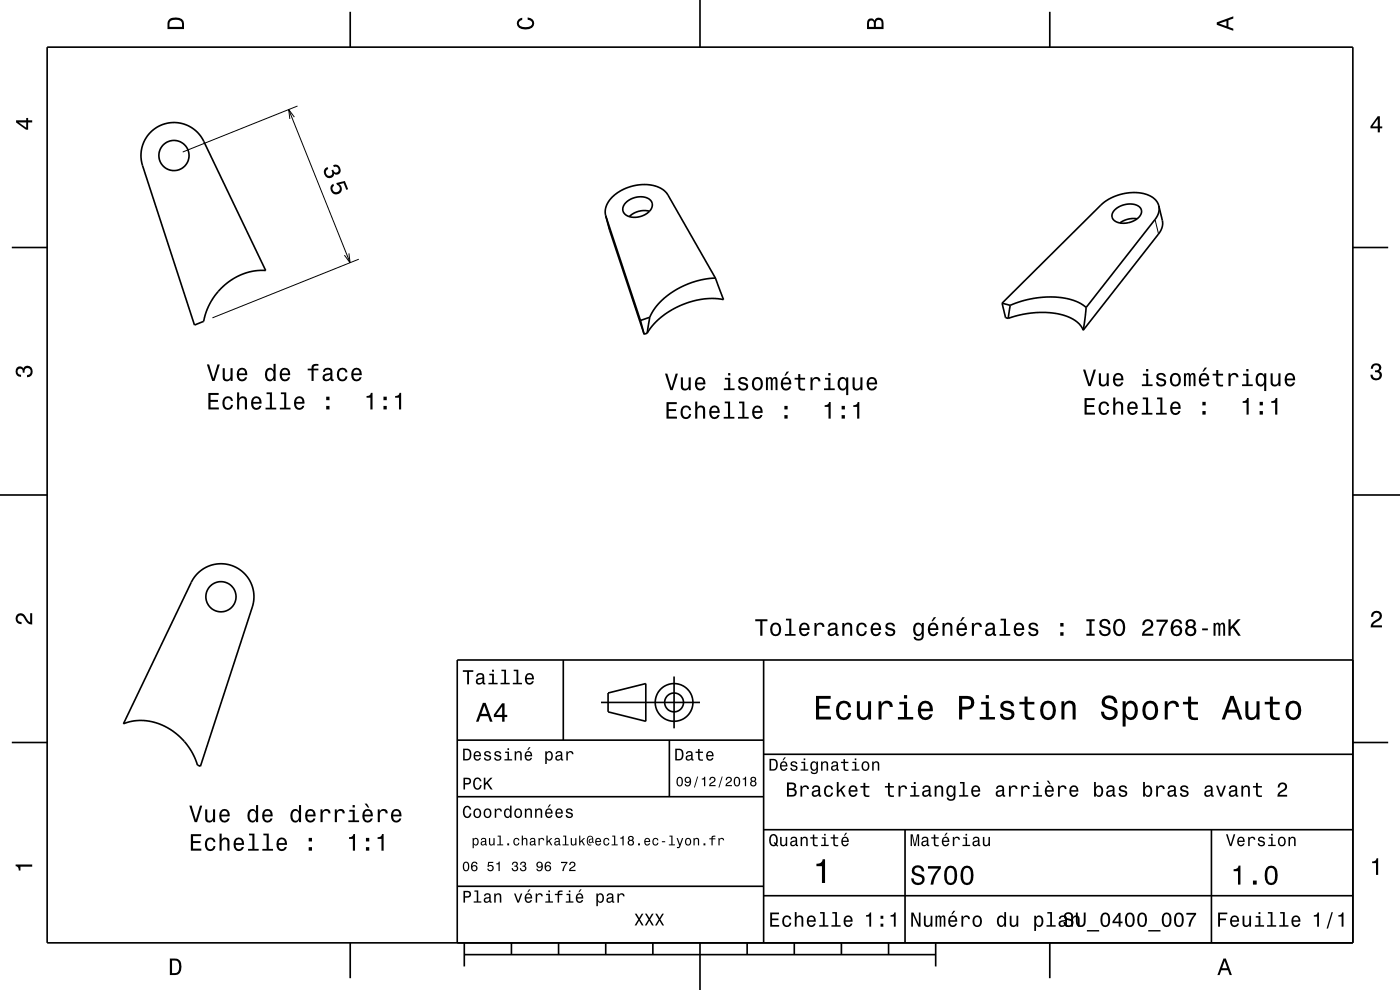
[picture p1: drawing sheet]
<svg xmlns="http://www.w3.org/2000/svg" width="297mm" height="210mm" viewBox="0 0 297 210" stroke-linecap="round" stroke-linejoin="round" font-family="sans-serif">
<path d="M61.2 23.2l13.1 32.5M62.4 24.8l-1.2-1.6 .3 2M63.1 22.5l-24.3 9.7M74 53.7l.3 2-1.2-1.6M76.1 55l-31 12.4M128.5 45.9l.8 2.9M245 46.6l.8 3" fill="none" stroke="#000" stroke-width=".21"/>
<g fill="none" stroke="#000" stroke-width=".35">
<path d="M10 10h277v190h-277zM74.3 2.5v7.5M148.5 0v10M222.7 2.5v7.5M32 28a7 7 0 0 1 11.2 2l13.2 27.4-2.3 .1-2.1 .4-2 .9-1.6 1.1-1.9 1.6-1.4 1.9-1.2 2.5-.7 2.3-1.9 .8-11-33.8a7 7 0 0 1 1.7-7.2zM2.5 52.5h7.5M128.5 45.7l.8 3.1 7.3 22.1M128.5 45.7a4.8 4.8 0 0 1 2.7-5 9 9 0 0 1 9.6-.3l.9 1 10.1 17.6M128.5 45.7l7.4 22.3M132.7 43a4 4 0 0 1 5.3-.5 1.89 1.89 0 0 1-.9 2.9 3.6 3.6 0 0 1-4.8-.4l-.1-1zM137.8 44.8a4.5 4.5 0 0 0-4.3 1.2M151.8 59l-1.9 .1-2.3 .6-2.4 .8-1.9 1.1-1.8 1.2-1.6 1.4-1.2 1.5-.9 1.6"/>
<path d="M151.8 59l1.7 4.6-2.1-.3-2.5 .2-2.3 .5-2.4 .9-2.2 1.1-1.9 1.4-1.7 1.7-1.1 1.6M236.5 44.5a4.2 4.2 0 0 1 5.4-.5 1.75 1.75 0 0 1-1 2.6 3.9 3.9 0 0 1-4.8-.1l-.2-.9zM241.2 46.4a4.9 4.9 0 0 0-3.6 .9M245.8 43.7l.8 3a3.4 3.4 0 0 1-.8 2.9l-16 20.4M245.8 43.7a3.4 3.4 0 0 1-.8 2.9l-14.6 18.6M245.8 43.7a4.6 4.6 0 0 0-4.6-2.8 10.5 10.5 0 0 0-7.7 2.6l-20.9 20.8M287 52.5h7.5M135.9 68l.7 2.9M137.3 70.7l-.7 .2M137.8 67.3l-.5 3.4M137.8 67.3l-1.9 .7M212.6 64.3l.7 3.1 .6 .1"/>
<path d="M212.6 64.3l1.7 .5M213.9 67.5l2-.6 2.2-.4 3.9-.2 2.1 .2 1.6 .4 1.4 .5 1.3 .8a4.1 4.1 0 0 1 1.4 1.8M214.3 64.8l2.3-.9 1.9-.5 2.5-.3 2.1-.1 2.1 .1 2.1 .5 1.8 .7 1.3 .9M214.3 64.8l-.4 2.7M230.4 65.2l-.6 4.8M0 105h10M287 105h10M41.9 121.7a7 7 0 0 1 8.6-1.1 7 7 0 0 1 3 8.1l-11 33.8-.6-.2-.7-1.8-.8-1.6-1.1-1.4-1.2-1.3-1.4-1.1-1.4-.9-2.9-1.1a10 10 0 0 0-6.2 .4l14.4-30zM119.5 140v17M162 140v60M287 140h-190v60M2.5 157.5h7.5"/>
<path d="M97 157h65M127.5 149h21M129 147l8-2v8l-8-2zM142 157v12M143 143.5v11M287 157.5h7.5M97 169h65M162 176h125M162 160h125M192 176v24M257 176v24M97 188h65"/>
<path d="M162 190h125M74.3 200v7.5M98.5 202.5h100M98.5 200v5M108.5 200v2.5M118.5 200v2.5M128.5 200v2.5M138.5 200v2.5M148.5 200v10M158.5 200v2.5M168.5 200v2.5M178.5 200v2.5"/>
<path d="M188.5 200v2.5M198.5 200v5M222.7 200v7.5"/>
<circle cx="36.9" cy="33" r="3.2"/>
<circle cx="46.9" cy="126.6" r="3.2"/>
<circle cx="143" cy="149" r="2"/>
<circle cx="143" cy="149" r="4"/>
</g>
<g fill="#000">
<path d="M36 4a2.18 2.18 0 0 0-.5 2.2h3.5v-1.2a1.43 1.43 0 0 0-1.7-1.3zM36.3 4.4a2.15 2.15 0 0 1 2.2 .3l.1 1h-2.6v-1z" fill-rule="evenodd"/>
<path d="M109.9 4.2l.9-.4v.4a.7 .7 0 0 0-.7 .5 .7 .7 0 0 0 .3 .8 1.7 1.7 0 0 0 2.5-.5 .9 .9 0 0 0-1-.8v-.5a1.24 1.24 0 0 1 1.4 1.1 1.24 1.24 0 0 1-1 1.4 2.22 2.22 0 0 1-2.5-.7l-.2-.5z" fill-rule="evenodd"/>
<path d="M184.2 4.2l-.3 .7v1.3h3.5v-1.3a.98 .98 0 0 0-.7-1.1 .98 .98 0 0 0-1.2 .6 .84 .84 0 0 0-1.3-.2zM184.5 4.5a.54 .54 0 0 1 .6-.1 .54 .54 0 0 1 .3 .6v.7h-1zM185.9 4.4a.62 .62 0 0 1 .8-.1 .62 .62 0 0 1 .3 .6v.8h-1.2z" fill-rule="evenodd"/>
<path d="M258.1 4.7v.6l3.5 1.2v-.4l-1-.4v-1.4l1-.4v-.4zM258.6 5l1.6-.5v1z" fill-rule="evenodd"/>
<path d="M3.4 25.5v.5l2.1 1.5h.5v-1.5h.8v-.5h-.8v-.5h-.4v.5zM4 26h1.6v1.1z" fill-rule="evenodd"/>
<path d="M69 35.7a1.21 1.21 0 0 0 0 1.7 1.21 1.21 0 0 0 1.7 0l.2-.5a.9 .9 0 0 0 1.2-.1 .9 .9 0 0 0 .1-1.2 1.05 1.05 0 0 0-1.5-.6l.1 .4a.62 .62 0 0 1 .9 .1 .62 .62 0 0 1 0 .8 .62 .62 0 0 1-.8 .1l-.2-.4-.4 .1a.72 .72 0 0 1-.1 1.1 .72 .72 0 0 1-1-.1 .72 .72 0 0 1 .1-1.1l.3-.2-.1-.4zM70.3 39.2a1.21 1.21 0 0 0 .2 1.8 1.21 1.21 0 0 0 1.7-.2 1.21 1.21 0 0 0-.2-1.7l.9-.2 .6 1.4 .4-.2-.7-1.7-1.9 .4 .2 .4a.79 .79 0 0 1 .6 1 .79 .79 0 0 1-1.1 .5 .79 .79 0 0 1-.3-1.1l.2-.2-.2-.4z" fill-rule="evenodd"/>
<path d="M292.3 24.7l-1.6 2.1v.4h1.6v.9h.4v-.9h.5v-.4h-.5v-2.1zM292.3 25.2v1.6h-1.1z" fill-rule="evenodd"/>
<path d="M43.9 77.3l1.1 3.5h.5l1.1-3.5h-.5l-.8 3-.9-3zM47.2 78.1v1.8a.89 .89 0 0 0 .7 1 .89 .89 0 0 0 1-.5v.4h.4v-2.7h-.4v1.6a.65 .65 0 0 1-.4 .7 .65 .65 0 0 1-.8-.3v-2zM50.5 78.4a1.54 1.54 0 0 0 .8 2.5 1.06 1.06 0 0 0 1.1-.9h-.4l-.2 .4-.4 .1a.76 .76 0 0 1-.7-.9h1.8a1.16 1.16 0 0 0-.5-1.4 1.16 1.16 0 0 0-1.5 .2zM50.9 78.6a.66 .66 0 0 1 .8-.1 .66 .66 0 0 1 .3 .7h-1.3zM56.5 78.4a1.58 1.58 0 0 0 .8 2.5l.4-.1 .3-.4v.4h.5v-3.6h-.5v1.3a.89 .89 0 0 0-1.5-.1zM56.8 78.7a.62 .62 0 0 1 .7-.3 .62 .62 0 0 1 .5 .6 1.12 1.12 0 0 1-.7 1.5 1.19 1.19 0 0 1-.5-1.8zM59.6 78.4a1.54 1.54 0 0 0 .8 2.5 1.06 1.06 0 0 0 1.1-.9h-.4l-.2 .4-.4 .1a.76 .76 0 0 1-.7-.9h1.8a1.16 1.16 0 0 0-.5-1.4 1.16 1.16 0 0 0-1.5 .2zM60 78.6a.66 .66 0 0 1 .8-.1 .66 .66 0 0 1 .3 .7h-1.3zM65.3 78.2v.4h.8v2.2h.4v-2.2h1v-.4h-1l.1-.4 .3-.2h.6v-.4a1.04 1.04 0 0 0-1.4 .7v.3zM68.8 78.2l-.3 .7h.4a.55 .55 0 0 1 .7-.5 .55 .55 0 0 1 .4 .7l-.2 .1a.98 .98 0 0 0-1.2 .3 .98 .98 0 0 0 0 1.2 1.06 1.06 0 0 0 1.5-.2l.1 .3h.6v-.3l-.3-.1v-1.6a1.02 1.02 0 0 0-1.7-.6zM69 79.8l1.1-.4a.77 .77 0 0 1-.2 .9 .77 .77 0 0 1-.9 .1zM71.8 78.4a1.53 1.53 0 0 0 .8 2.5 1.06 1.06 0 0 0 1.1-1.1h-.4a.67 .67 0 0 1-.6 .7 .67 .67 0 0 1-.7-.6 1.11 1.11 0 0 1 .6-1.5 .6 .6 0 0 1 .7 .6h.4a1.09 1.09 0 0 0-.8-1 1.09 1.09 0 0 0-1.1 .4zM74.8 78.4a1.54 1.54 0 0 0 .8 2.5 1.06 1.06 0 0 0 1.1-.9h-.4l-.3 .4-.3 .1a.76 .76 0 0 1-.7-.9h1.7a1.16 1.16 0 0 0-.4-1.4 1.16 1.16 0 0 0-1.5 .2zM75.2 78.6a.66 .66 0 0 1 .8-.1 .66 .66 0 0 1 .3 .7h-1.3z" fill-rule="evenodd"/>
<path d="M141.1 79.3l1.1 3.5h.5l1.1-3.5h-.5l-.8 2.9-.9-2.9zM144.4 80.1v1.7a.89 .89 0 0 0 .7 1 .89 .89 0 0 0 1-.5v.5h.4v-2.7h-.4v1.5a.64 .64 0 0 1-.4 .8 .64 .64 0 0 1-.8-.3v-2zM147.7 80.3a1.54 1.54 0 0 0 .8 2.6 1.05 1.05 0 0 0 1.1-.9h-.4l-.3 .3-.3 .2a.75 .75 0 0 1-.7-1h1.7a1.16 1.16 0 0 0-.4-1.3 1.16 1.16 0 0 0-1.5 .1zM148.1 80.6a.66 .66 0 0 1 .8-.2 .66 .66 0 0 1 .3 .8h-1.3zM153.8 80.1v.4h.7v1.9h-.9v.4h2.2v-.4h-.9v-2.3zM154.5 79.1v.5h.4v-.5zM156.9 80.2a.75 .75 0 0 0-.2 .8 .75 .75 0 0 0 .7 .5l.9 .4a.63 .63 0 0 1-.6 .6 .63 .63 0 0 1-.7-.6h-.4a1.07 1.07 0 0 0 1.2 .9 1.07 1.07 0 0 0 .9-1.2l-.4-.3-1.1-.3a.54 .54 0 0 1 .4-.7 .54 .54 0 0 1 .6 .5h.5a1.03 1.03 0 0 0-.7-.9 1.03 1.03 0 0 0-1.1 .3zM159.8 80.3a1.52 1.52 0 0 0 .9 2.6 1.48 1.48 0 0 0 1.1-1.5 1.48 1.48 0 0 0-1.1-1.4l-.5 .1zM160.1 80.6a.67 .67 0 0 1 .8-.2 .67 .67 0 0 1 .4 .5 1.11 1.11 0 0 1-.6 1.6 1.17 1.17 0 0 1-.6-1.9zM162.5 80.1v2.7h.4v-1.9l.2-.5h.3l.1 .2v2.2h.4v-2.1l.4-.4 .2 .2v.4v1.9h.4v-1.9a.69 .69 0 0 0-.5-.9l-.5 .3-.2-.2-.3-.1-.5 .3v-.2zM166.9 78.8l-.5 .9h.3l.7-.9zM165.9 80.3a1.54 1.54 0 0 0 .8 2.6 1.06 1.06 0 0 0 1.1-.9h-.4l-.2 .3-.4 .2a.75 .75 0 0 1-.7-1h1.8a1.17 1.17 0 0 0-.5-1.3 1.17 1.17 0 0 0-1.5 .1zM166.3 80.6a.66 .66 0 0 1 .8-.2 .66 .66 0 0 1 .3 .8h-1.3zM169.3 79.4v.7h-.7v.4h.7l.1 1.8a1.05 1.05 0 0 0 1.4 .5v-.4a.68 .68 0 0 1-1-.3v-1.6h1v-.4h-1v-.7zM171.9 80.1v2.7h.5v-1.6a.66 .66 0 0 1 .3-.8 .66 .66 0 0 1 .9 .3v.2h.5a.89 .89 0 0 0-.7-.9 .89 .89 0 0 0-1.1 .5v-.4zM175 80.1v.4h.7v1.9h-.9v.4h2.3v-.4h-.9v-2.3zM175.7 79.1v.5h.5v-.5zM178 80.3a1.57 1.57 0 0 0 .7 2.6l.5-.2 .3-.4v1.5h.5v-3.7h-.5v.4l-.1-.3a.87 .87 0 0 0-1.4 .1zM178.3 80.6a.62 .62 0 0 1 .7-.2 .62 .62 0 0 1 .5 .5 1.11 1.11 0 0 1-.7 1.6 1.18 1.18 0 0 1-.5-1.9zM180.9 80.1v1.7a.89 .89 0 0 0 .6 1 .89 .89 0 0 0 1-.5v.5h.5v-2.7h-.5v1.5a.65 .65 0 0 1-.4 .8 .65 .65 0 0 1-.8-.3v-2zM184.1 80.3a1.54 1.54 0 0 0 .8 2.6 1.06 1.06 0 0 0 1.1-.9h-.4l-.2 .3-.4 .2a.76 .76 0 0 1-.7-1h1.8a1.17 1.17 0 0 0-.5-1.3 1.17 1.17 0 0 0-1.5 .1zM184.5 80.6a.66 .66 0 0 1 .8-.2 .66 .66 0 0 1 .3 .8h-1.3z" fill-rule="evenodd"/>
<path d="M229.8 78.4l1.1 3.5h.5l1.1-3.5h-.5l-.9 3-.9-3zM233.1 79.2v1.8a.89 .89 0 0 0 .6 1 .89 .89 0 0 0 1.1-.5v.4h.4v-2.7h-.4v1.6a.65 .65 0 0 1-.4 .7 .65 .65 0 0 1-.8-.3v-2zM236.4 79.5a1.54 1.54 0 0 0 .8 2.5 1.06 1.06 0 0 0 1.1-.9h-.5l-.2 .4-.3 .1a.76 .76 0 0 1-.7-.9h1.7a1.17 1.17 0 0 0-.5-1.4 1.17 1.17 0 0 0-1.4 .2zM236.7 79.7a.66 .66 0 0 1 .8-.1 .66 .66 0 0 1 .4 .7h-1.3zM242.5 79.3v.4h.6v1.8h-.9v.4h2.3v-.4h-.9v-2.2zM243.1 78.3v.5h.5v-.5zM245.6 79.3a.76 .76 0 0 0-.3 .9 .76 .76 0 0 0 .8 .5l.8 .3a.63 .63 0 0 1-.6 .6 .63 .63 0 0 1-.6-.5h-.5a1.07 1.07 0 0 0 1.2 .9 1.07 1.07 0 0 0 1-1.2l-.5-.4-1-.3a.53 .53 0 0 1 .4-.7 .53 .53 0 0 1 .6 .5h.4a1.03 1.03 0 0 0-.7-.8 1.03 1.03 0 0 0-1 .2zM248.5 79.5a1.53 1.53 0 0 0 .9 2.5 1.48 1.48 0 0 0 1.1-1.5 1.48 1.48 0 0 0-1.1-1.4l-.5 .1zM248.8 79.8a.67 .67 0 0 1 .7-.3 .67 .67 0 0 1 .5 .6 1.11 1.11 0 0 1-.6 1.5 1.17 1.17 0 0 1-.6-1.8zM251.2 79.2v2.7h.4v-2.1l.2-.3h.3l.1 .3v2.1h.4v-2.1l.4-.3 .2 .1v.4v1.9h.4v-1.9a.69 .69 0 0 0-.5-.9l-.6 .4-.1-.3-.4-.1-.4 .4v-.3zM255.6 78l-.5 .8h.3l.7-.8zM254.6 79.5a1.54 1.54 0 0 0 .8 2.5 1.05 1.05 0 0 0 1.1-.9h-.4l-.3 .4-.3 .1a.76 .76 0 0 1-.7-.9h1.7a1.16 1.16 0 0 0-.4-1.4 1.16 1.16 0 0 0-1.5 .2zM255 79.7a.66 .66 0 0 1 .8-.1 .66 .66 0 0 1 .3 .7h-1.3zM258 78.5v.8h-.8v.4h.8v1.8a1.04 1.04 0 0 0 1.5 .5v-.4a.68 .68 0 0 1-1-.4v-1.5h1v-.4h-1v-.8zM260.6 79.2v2.7h.5v-1.5a.66 .66 0 0 1 .3-.8 .66 .66 0 0 1 .9 .2v.2h.4a.89 .89 0 0 0-.7-.9 .89 .89 0 0 0-1 .5v-.4zM263.7 79.3v.4h.7v1.8h-.9v.4h2.3v-.4h-1v-2.2zM264.4 78.3v.5h.5v-.5zM266.7 79.5a1.57 1.57 0 0 0 .7 2.5l.5-.1 .3-.4v1.4h.4v-3.7h-.4v.4l-.2-.2a.88 .88 0 0 0-1.3 .1zM267 79.8a.62 .62 0 0 1 .7-.3 .62 .62 0 0 1 .4 .6 1.12 1.12 0 0 1-.6 1.5 1.19 1.19 0 0 1-.5-1.8zM269.5 79.2v1.8a.89 .89 0 0 0 .7 1 .89 .89 0 0 0 1-.5v.4h.4v-2.7h-.4v1.6a.65 .65 0 0 1-.4 .7 .65 .65 0 0 1-.8-.3v-2zM272.8 79.5a1.55 1.55 0 0 0 .8 2.5 1.06 1.06 0 0 0 1.1-.9h-.4l-.2 .4-.4 .1a.76 .76 0 0 1-.7-.9h1.8a1.17 1.17 0 0 0-.5-1.4 1.17 1.17 0 0 0-1.5 .2zM273.2 79.7a.66 .66 0 0 1 .8-.1 .66 .66 0 0 1 .3 .7h-1.3z" fill-rule="evenodd"/>
<path d="M291.1 77.4a1.08 1.08 0 0 1 1.4-.2 1.08 1.08 0 0 1 .4 1.2l-.3 .3a1.06 1.06 0 0 1 .5 1.3 1.06 1.06 0 0 1-1.2 .7 1.1 1.1 0 0 1-1.2-1.2h.5a.71 .71 0 0 0 1 .8 .71 .71 0 0 0 .1-1.3h-.6v-.4a.61 .61 0 0 0 .8-.3 .61 .61 0 0 0-.2-.8 .61 .61 0 0 0-.9 .2l-.1 .5h-.5z" fill-rule="evenodd"/>
<path d="M3.6 78a.86 .86 0 0 1 1.4 .2 1.06 1.06 0 0 1 1.2-.6 1.06 1.06 0 0 1 .7 1.2 1.1 1.1 0 0 1-1.2 1.2v-.4a.71 .71 0 0 0 .8-1 .71 .71 0 0 0-1.3-.1v.6h-.4a.61 .61 0 0 0-.3-.8 .61 .61 0 0 0-.8 .2 .61 .61 0 0 0 .2 .8l.6 .2v.4a1.15 1.15 0 0 1-1.2-.6 1.15 1.15 0 0 1 .3-1.3z" fill-rule="evenodd"/>
<path d="M44.2 83.4v3.5h2.2v-.5h-1.7v-1.2h1.5v-.4h-1.5v-1h1.7v-.4zM47.5 84.4a1.53 1.53 0 0 0 .8 2.5 1.07 1.07 0 0 0 1.1-1h-.4a.67 .67 0 0 1-.6 .7 .67 .67 0 0 1-.7-.6 1.11 1.11 0 0 1 .6-1.6 .6 .6 0 0 1 .7 .6h.4a1.09 1.09 0 0 0-.7-.9 1.09 1.09 0 0 0-1.2 .3zM50.3 83.2v3.7h.4v-1.6a.64 .64 0 0 1 .4-.8 .64 .64 0 0 1 .8 .4l.1 2h.4v-1.8a.88 .88 0 0 0-.6-1 .88 .88 0 0 0-1.1 .4v-1.3zM53.6 84.4a1.54 1.54 0 0 0 .8 2.5 1.06 1.06 0 0 0 1-.8h-.4l-.2 .3-.4 .2a.76 .76 0 0 1-.7-1h1.8a1.16 1.16 0 0 0-.5-1.3 1.16 1.16 0 0 0-1.4 .1zM53.9 84.6a.66 .66 0 0 1 .8-.1 .66 .66 0 0 1 .3 .8h-1.3zM56.6 83.2v.4h.6v2.9h-.9v.4h2.3v-.4h-.9v-3.3zM59.6 83.2v.4h.7v2.9h-.9v.4h2.2v-.4h-.9v-3.3zM62.7 84.4a1.54 1.54 0 0 0 .8 2.5 1.05 1.05 0 0 0 1.1-.8h-.5l-.2 .3-.4 .2a.76 .76 0 0 1-.7-1h1.8a1.16 1.16 0 0 0-.5-1.3 1.16 1.16 0 0 0-1.4 .1zM63 84.6a.66 .66 0 0 1 .8-.1 .66 .66 0 0 1 .3 .8h-1.3zM69.2 86.1v.8h.7v-.8zM69.2 84.1v.8h.7v-.8z" fill-rule="evenodd"/>
<path d="M77.8 84v.4h.8v2.5h.4v-3.6h-.3a.77 .77 0 0 1-.9 .7zM81.4 86.1v.8h.6v-.8zM81.4 84.1v.8h.6v-.8zM83.8 84v.4h.8v2.5h.5v-3.6h-.3a.77 .77 0 0 1-1 .7z" fill-rule="evenodd"/>
<path d="M141.4 85.3v3.5h2.2v-.4h-1.7v-1.2h1.5v-.4h-1.5v-1.1h1.7v-.4zM144.7 86.4a1.53 1.53 0 0 0 .8 2.5 1.05 1.05 0 0 0 1.1-1.1h-.4a.67 .67 0 0 1-.6 .7 .67 .67 0 0 1-.7-.6 1.12 1.12 0 0 1 .6-1.5 .59 .59 0 0 1 .7 .6h.4a1.09 1.09 0 0 0-.7-1 1.09 1.09 0 0 0-1.2 .4zM147.5 85.2v3.6h.4v-1.6a.63 .63 0 0 1 .4-.7 .63 .63 0 0 1 .8 .3v2h.5v-1.8a.88 .88 0 0 0-.6-1 .88 .88 0 0 0-1.1 .5v-1.3zM150.8 86.4a1.54 1.54 0 0 0 .7 2.5 1.06 1.06 0 0 0 1.1-.9h-.4l-.2 .4-.4 .1a.76 .76 0 0 1-.7-.9h1.8a1.17 1.17 0 0 0-.5-1.4 1.17 1.17 0 0 0-1.4 .2zM151.1 86.6a.66 .66 0 0 1 .8-.1 .66 .66 0 0 1 .3 .7h-1.3zM153.7 85.2v.4h.7v2.8h-.9v.4h2.3v-.4h-.9v-3.2zM156.8 85.2v.4h.7v2.8h-.9v.4h2.2v-.4h-.9v-3.2zM159.9 86.4a1.54 1.54 0 0 0 .8 2.5 1.06 1.06 0 0 0 1-.9h-.4l-.2 .4-.4 .1a.76 .76 0 0 1-.7-.9h1.8a1.17 1.17 0 0 0-.5-1.4 1.17 1.17 0 0 0-1.4 .2zM160.2 86.6a.66 .66 0 0 1 .8-.1 .66 .66 0 0 1 .3 .7h-1.3zM166.4 88.1v.7h.7v-.7zM166.4 86.1v.8h.7v-.8z" fill-rule="evenodd"/>
<path d="M174.9 86v.3h.9v2.5h.4v-3.5h-.3a.77 .77 0 0 1-1 .7zM178.5 88.1v.7h.7v-.7zM178.5 86.1v.8h.7v-.8zM181 86v.3h.8v2.5h.5v-3.5h-.3a.77 .77 0 0 1-1 .7z" fill-rule="evenodd"/>
<path d="M230.1 84.4v3.5h2.2v-.4h-1.8v-1.2h1.6v-.4h-1.6v-1h1.8v-.5zM233.4 85.5a1.53 1.53 0 0 0 .8 2.5 1.06 1.06 0 0 0 1.1-1h-.4a.67 .67 0 0 1-.7 .7 .67 .67 0 0 1-.7-.7 1.11 1.11 0 0 1 .7-1.5 .6 .6 0 0 1 .7 .6h.4a1.09 1.09 0 0 0-.8-.9 1.09 1.09 0 0 0-1.1 .3zM236.2 84.3v3.6h.4v-1.5a.64 .64 0 0 1 .4-.8 .64 .64 0 0 1 .8 .4v1.9h.5v-1.7a.88 .88 0 0 0-.6-1 .88 .88 0 0 0-1.1 .4v-1.3zM239.4 85.5a1.54 1.54 0 0 0 .8 2.5 1.05 1.05 0 0 0 1.1-.8h-.4l-.2 .3-.4 .1a.76 .76 0 0 1-.7-.9h1.8a1.16 1.16 0 0 0-.5-1.3 1.16 1.16 0 0 0-1.5 .1zM239.8 85.7a.66 .66 0 0 1 .8-.1 .66 .66 0 0 1 .3 .7h-1.3zM242.4 84.3v.4h.7v2.9h-.9v.3h2.3v-.3h-.9v-3.3zM245.5 84.3v.4h.7v2.9h-1v.3h2.3v-.3h-.9v-3.3zM248.5 85.5a1.54 1.54 0 0 0 .8 2.5 1.06 1.06 0 0 0 1.1-.8h-.4l-.2 .3-.4 .1a.76 .76 0 0 1-.7-.9h1.8a1.16 1.16 0 0 0-.5-1.3 1.16 1.16 0 0 0-1.5 .1zM248.9 85.7a.66 .66 0 0 1 .8-.1 .66 .66 0 0 1 .3 .7h-1.3zM255.1 87.2v.7h.7v-.7zM255.1 85.2v.8h.7v-.8z" fill-rule="evenodd"/>
<path d="M263.6 85.1v.4h.8v2.4h.5v-3.5h-.3a.77 .77 0 0 1-1 .7zM267.2 87.2v.7h.7v-.7zM267.2 85.2v.8h.7v-.8zM269.7 85.1v.4h.8v2.4h.5v-3.5h-.4a.77 .77 0 0 1-.9 .7z" fill-rule="evenodd"/>
<path d="M3.6 130.4a1.22 1.22 0 0 1 2 .7l.4 .6 .4 .3v-1.9h.4v2.4a1.8 1.8 0 0 1-1.7-1.4 .71 .71 0 0 0-.9-.5 .71 .71 0 0 0-.5 .8 .71 .71 0 0 0 .9 .5v.5a1.18 1.18 0 0 1-1.2-.7 1.18 1.18 0 0 1 .2-1.3z" fill-rule="evenodd"/>
<path d="M160.2 131.4v.4h1.1v3.1h.4v-3.1h1.1v-.4zM163.7 132.4a1.53 1.53 0 0 0 .9 2.6 1.48 1.48 0 0 0 1.1-1.5 1.48 1.48 0 0 0-1.1-1.4l-.5 .1zM164 132.7a.67 .67 0 0 1 .7-.2 .67 .67 0 0 1 .5 .5 1.11 1.11 0 0 1-.6 1.6 1.17 1.17 0 0 1-.6-1.9zM166.7 131.2v.4h.7v2.9h-.9v.4h2.3v-.4h-.9v-3.3zM169.8 132.4a1.55 1.55 0 0 0 .8 2.6 1.07 1.07 0 0 0 1.1-.9h-.4l-.3 .3-.3 .2a.76 .76 0 0 1-.7-1h1.7a1.17 1.17 0 0 0-.4-1.3 1.17 1.17 0 0 0-1.5 .1zM170.2 132.7a.66 .66 0 0 1 .8-.2 .66 .66 0 0 1 .3 .8h-1.3zM172.8 132.2v2.7h.4v-1.6a.66 .66 0 0 1 .4-.8 .66 .66 0 0 1 .8 .3l.1 .2h.4a.89 .89 0 0 0-.7-.9 .89 .89 0 0 0-1 .5v-.4zM175.9 132.3l-.2 .6h.4a.55 .55 0 0 1 .7-.5 .55 .55 0 0 1 .3 .8h-.2a1 1 0 0 0-1 .2 1 1 0 0 0-.3 1.1 .93 .93 0 0 0 1.7 0l.1 .3 .5 .1v-.4h-.2v-1.6a1.02 1.02 0 0 0-.7-.8 1.02 1.02 0 0 0-1.1 .2zM176.1 133.8l1.1-.3a.77 .77 0 0 1-.2 .9 .77 .77 0 0 1-.9 0l-.1-.3zM178.7 132.2v2.7h.4v-1.6a.63 .63 0 0 1 .6-.9 .63 .63 0 0 1 .7 .8v1.7h.4v-1.8a.89 .89 0 0 0-.6-1 .89 .89 0 0 0-1.1 .5v-.4zM182 132.4a1.53 1.53 0 0 0 .8 2.6 1.07 1.07 0 0 0 1.1-1.1h-.4a.67 .67 0 0 1-.7 .7 .67 .67 0 0 1-.7-.6 1.11 1.11 0 0 1 .7-1.6 .59 .59 0 0 1 .7 .6h.4a1.09 1.09 0 0 0-.8-.9 1.09 1.09 0 0 0-1.1 .3zM185 132.4a1.55 1.55 0 0 0 .8 2.6 1.07 1.07 0 0 0 1.1-.9h-.5l-.2 .3-.4 .2a.76 .76 0 0 1-.6-1h1.7a1.17 1.17 0 0 0-.5-1.3 1.17 1.17 0 0 0-1.4 .1zM185.3 132.7a.66 .66 0 0 1 .8-.2 .66 .66 0 0 1 .4 .8h-1.3zM188.1 132.3a.75 .75 0 0 0-.2 .8 .75 .75 0 0 0 .7 .5l.9 .4a.63 .63 0 0 1-.6 .6 .63 .63 0 0 1-.7-.6h-.4a1.07 1.07 0 0 0 1.2 .9 1.07 1.07 0 0 0 .9-1.2l-.4-.3-1.1-.3a.53 .53 0 0 1 .4-.7 .53 .53 0 0 1 .6 .5h.5a1.03 1.03 0 0 0-.7-.9 1.03 1.03 0 0 0-1.1 .3zM194 132.4a1.58 1.58 0 0 0 .8 2.6l.4-.2 .4-.4a.73 .73 0 0 1-.4 1 .73 .73 0 0 1-.9-.3h-.5a1.1 1.1 0 0 0 1.3 .8 1.1 1.1 0 0 0 .9-1.2v-2.5h-.4v.4l-.4-.4a.9 .9 0 0 0-1.2 .2zM194.3 132.7a.63 .63 0 0 1 .7-.2 .63 .63 0 0 1 .5 .6 1.11 1.11 0 0 1-.7 1.5 1.19 1.19 0 0 1-.5-1.9zM198.1 130.9l-.5 .9h.3l.7-.9zM197.1 132.4a1.54 1.54 0 0 0 .8 2.6 1.06 1.06 0 0 0 1.1-.9h-.4l-.2 .3-.4 .2a.76 .76 0 0 1-.7-1h1.8a1.16 1.16 0 0 0-.5-1.3 1.16 1.16 0 0 0-1.5 .1zM197.5 132.7a.66 .66 0 0 1 .8-.2 .66 .66 0 0 1 .3 .8h-1.3zM199.9 132.2v2.7h.5v-1.6a.63 .63 0 0 1 .5-.9 .63 .63 0 0 1 .7 .8v1.7h.4v-1.8a.89 .89 0 0 0-.6-1 .89 .89 0 0 0-1 .5v-.4zM204.2 130.9l-.5 .9h.3l.7-.9zM203.2 132.4a1.54 1.54 0 0 0 .8 2.6 1.07 1.07 0 0 0 1.1-.9h-.4l-.3 .3-.3 .2a.76 .76 0 0 1-.7-1h1.7a1.16 1.16 0 0 0-.4-1.3 1.16 1.16 0 0 0-1.5 .1zM203.6 132.7a.66 .66 0 0 1 .8-.2 .66 .66 0 0 1 .3 .8h-1.3zM206.2 132.2v2.7h.4v-1.6a.66 .66 0 0 1 .4-.8 .66 .66 0 0 1 .8 .3v.2h.5a.89 .89 0 0 0-.7-.9 .89 .89 0 0 0-1 .5v-.4zM209.3 132.3l-.2 .6h.4a.55 .55 0 0 1 .6-.5 .55 .55 0 0 1 .4 .8h-.2a1 1 0 0 0-1 .2 1 1 0 0 0-.3 1.1 .93 .93 0 0 0 1.7 0l.1 .3 .5 .1v-.4h-.2v-1.6a1.02 1.02 0 0 0-.7-.8 1.02 1.02 0 0 0-1.1 .2zM209.5 133.8l1.1-.3a.77 .77 0 0 1-.2 .9 .77 .77 0 0 1-.9 0zM212.3 131.2v.4h.7v2.9h-.9v.4h2.2v-.4h-.9v-3.3zM215.4 132.4a1.55 1.55 0 0 0 .8 2.6 1.07 1.07 0 0 0 1-.9h-.4l-.2 .3-.4 .2a.76 .76 0 0 1-.7-1h1.8a1.17 1.17 0 0 0-.5-1.3 1.17 1.17 0 0 0-1.4 .1zM215.7 132.7a.66 .66 0 0 1 .8-.2 .66 .66 0 0 1 .3 .8h-1.3zM218.4 132.3a.75 .75 0 0 0-.2 .8 .75 .75 0 0 0 .7 .5l.9 .4a.63 .63 0 0 1-.6 .6 .63 .63 0 0 1-.6-.6h-.5a1.07 1.07 0 0 0 1.2 .9 1.07 1.07 0 0 0 .9-1.2l-.4-.3-1.1-.3a.54 .54 0 0 1 .5-.7 .54 .54 0 0 1 .6 .5h.4a1.03 1.03 0 0 0-.7-.9 1.03 1.03 0 0 0-1.1 .3zM224.9 134.1v.8h.7v-.8zM224.9 132.2v.7h.7v-.7zM230.5 131.4v.4h.6v2.6h-.6v.5h1.7v-.5h-.6v-2.6h.6v-.4zM233.5 131.6a.97 .97 0 0 0-.2 1 .97 .97 0 0 0 .9 .6 .77 .77 0 0 1 .9 1 .83 .83 0 0 1-.9 .3 .83 .83 0 0 1-.6-.8h-.5a1.21 1.21 0 0 0 1.5 1.3 1.21 1.21 0 0 0 .8-1.8l-.9-.3a.71 .71 0 0 1-.8-.7 .7 .7 0 0 1 .8-.5 .7 .7 0 0 1 .6 .7h.4a1.17 1.17 0 0 0-.7-1.1 1.17 1.17 0 0 0-1.3 .3zM236.5 131.7a2.52 2.52 0 0 0 .4 3.1 1.21 1.21 0 0 0 1.7-.9 1.93 1.93 0 0 0-.9-2.6l-.8 .1zM237.1 131.8l.3-.1a1.7 1.7 0 0 1 .3 2.7l-.3 .1a1.13 1.13 0 0 1-.8-1.4l.1-.6zM242.7 131.7l-.4 .9h.5a.7 .7 0 0 1 .5-.8 .7 .7 0 0 1 .9 .5 .7 .7 0 0 1-.5 .8 1.8 1.8 0 0 0-1.4 1.8h2.4v-.5h-1.9a2.23 2.23 0 0 1 1.4-1.1 1.13 1.13 0 0 0 .1-1.7 1.13 1.13 0 0 0-1.6 .1zM245.3 131.4v.5h2a5.1 5.1 0 0 0-1.5 3h.5a5.2 5.2 0 0 1 1.4-3v-.5zM248.9 131.6a2.39 2.39 0 0 0 .2 3.3 1.16 1.16 0 0 0 1.5-.4 1.16 1.16 0 0 0-.2-1.5 1.16 1.16 0 0 0-1.6 0 1.02 1.02 0 0 1 .9-1.3 .58 .58 0 0 1 .6 .6h.5a1.11 1.11 0 0 0-.8-.9 1.11 1.11 0 0 0-1.1 .2zM248.8 133.8a.75 .75 0 0 1 1.5 0 .75 .75 0 0 1-1.5 0zM251.8 131.6a.83 .83 0 0 0 .2 1.4 1.11 1.11 0 0 0-.5 1.5 1.11 1.11 0 0 0 1.6 .4 1.03 1.03 0 0 0 .7-.9 1.03 1.03 0 0 0-.6-1 .89 .89 0 0 0 .4-1.1 .89 .89 0 0 0-1-.6zM251.9 133.9a.71 .71 0 0 1 1.4 0 .71 .71 0 0 1-1.4 0zM252 132.3a.6 .6 0 0 1 1.2 0 .6 .6 0 0 1-1.2 0zM255 133.3v.4h1.2v-.4zM257.5 132.2v2.7h.4v-1.9a.49 .49 0 0 1 .3-.6l.3 .3v2.2h.4v-2.1l.3-.4 .2 .2 .1 .4v1.9h.4v-1.9a.69 .69 0 0 0-.5-.9l-.6 .3-.2-.2-.3-.1-.5 .3v-.2zM260.6 131.4v3.5h.5v-1.3l.4-.4 1.2 1.7h.5l-1.4-2.1 1.4-1.4h-.6l-1.5 1.6v-1.6z" fill-rule="evenodd"/>
<path d="M291.2 129.9a1.18 1.18 0 0 1 1.9 .3 1.18 1.18 0 0 1-1 1.7l-.5 .3-.3 .5h1.9v.4h-2.4a1.8 1.8 0 0 1 1.4-1.8 .71 .71 0 0 0 .5-.8 .71 .71 0 0 0-.9-.5 .71 .71 0 0 0-.5 .8h-.4z" fill-rule="evenodd"/>
<path d="M98.2 158.8v2.5h.9a1.37 1.37 0 0 0 .7-2.2 1.56 1.56 0 0 0-1.6-.3zM98.6 159.1a.98 .98 0 0 1 1.1 .7 .98 .98 0 0 1-.6 1.2h-.5zM100.7 159.6a1.04 1.04 0 0 0-.2 1.2 1.04 1.04 0 0 0 1 .5l.5-.5h-.3l-.4 .3a.54 .54 0 0 1-.5-.7h1.3a.83 .83 0 0 0-.4-.9 .83 .83 0 0 0-1 .1zM100.9 159.7l.2-.1a.47 .47 0 0 1 .5 .1 .47 .47 0 0 1 .1 .5h-.9zM102.9 159.5l-.2 .1a.69 .69 0 0 0 .9 .9l.2 .1a.43 .43 0 0 1-.4 .5 .43 .43 0 0 1-.4-.4h-.3a.74 .74 0 0 0 .9 .7 .74 .74 0 0 0 .5-1l-1-.4a.38 .38 0 0 1 .3-.5 .38 .38 0 0 1 .4 .4h.3a.78 .78 0 0 0-1.2-.4zM105.1 159.5l-.2 .1a.69 .69 0 0 0 .9 .9l.2 .1a.43 .43 0 0 1-.4 .5 .43 .43 0 0 1-.5-.4h-.3a.74 .74 0 0 0 .9 .7 .74 .74 0 0 0 .5-1l-.9-.4a.38 .38 0 0 1 .3-.5 .38 .38 0 0 1 .4 .4h.3a.77 .77 0 0 0-1.2-.4zM107.2 159.4v.3h.5v1.3h-.7v.3h1.6v-.3h-.6v-1.6zM107.7 158.7v.4h.3v-.4zM109.2 159.4v1.9h.3v-1.1a.45 .45 0 0 1 .4-.6 .45 .45 0 0 1 .5 .5v1.2h.3v-1.3a.63 .63 0 0 0-.5-.7 .63 .63 0 0 0-.7 .4v-.3zM112.2 158.5l-.4 .6h.3l.5-.6zM111.5 159.6a1.04 1.04 0 0 0-.2 1.2 1.04 1.04 0 0 0 1.1 .5l.5-.5h-.3l-.5 .3a.54 .54 0 0 1-.5-.7h1.3a.83 .83 0 0 0-.4-.9 .83 .83 0 0 0-1 .1zM111.8 159.7l.1-.1a.48 .48 0 0 1 .5 .1 .48 .48 0 0 1 .2 .5h-1zM115.7 159.4v2.7h.3v-1.1a.66 .66 0 0 0 .7 .4 .66 .66 0 0 0 .5-.6 .91 .91 0 0 0 0-1.1 .91 .91 0 0 0-1-.3l-.2 .3v-.3zM116.1 159.8a.45 .45 0 0 1 .5-.2 .45 .45 0 0 1 .3 .4 .65 .65 0 0 1 .1 .8 .65 .65 0 0 1-.7 .2 .98 .98 0 0 1-.2-1.2zM118.1 159.5l-.2 .4h.3a.39 .39 0 0 1 .4-.3 .39 .39 0 0 1 .3 .5h-.1a.65 .65 0 0 0-1 .4 .65 .65 0 0 0 .6 .9l.6-.3 .1 .2h.4v-.2l-.2-.1v-1.1a.72 .72 0 0 0-.5-.6 .72 .72 0 0 0-.7 .2zM118.2 160.6l.8-.3a.55 .55 0 0 1-.2 .7 .55 .55 0 0 1-.6 0zM120.1 159.4v1.9h.4v-1.1a.47 .47 0 0 1 .2-.6 .47 .47 0 0 1 .6 .2v.2h.4a.64 .64 0 0 0-.5-.7 .64 .64 0 0 0-.8 .4v-.3z" fill-rule="evenodd"/>
<path d="M98.2 142.2v.3h.9v2.7h.4v-2.7h.9v-.3zM101.3 143l-.3 .5h.4a.47 .47 0 0 1 .5-.4 .47 .47 0 0 1 .4 .6l-.2 .1a.84 .84 0 0 0-1 .2 .84 .84 0 0 0 0 1.1 .9 .9 0 0 0 1.3-.2l.1 .2 .5 .1v-.3l-.3-.1v-1.3a.87 .87 0 0 0-1.4-.5zM101.4 144.3l.9-.3a.66 .66 0 0 1-.1 .7 .66 .66 0 0 1-.8 .1zM103.8 142.9v.3h.6v1.6h-.8v.4h2v-.4h-.8v-1.9zM104.4 142.1v.4h.4v-.4zM106.4 142.1v.3h.6v2.4h-.8v.4h1.9v-.4h-.7v-2.7zM109 142.1v.3h.6v2.4h-.8v.4h1.9v-.4h-.7v-2.7zM111.6 143.1a1.32 1.32 0 0 0 .7 2.1 .9 .9 0 0 0 .9-.7h-.3l-.2 .3-.4 .1a.65 .65 0 0 1-.6-.8h1.6a1 1 0 0 0-.4-1.2 1 1 0 0 0-1.3 .2zM111.9 143.3a.57 .57 0 0 1 .7-.1 .57 .57 0 0 1 .3 .6h-1.2z" fill-rule="evenodd"/>
<path d="M102.4 149.1l-1.4 4h.5l.4-1.2h1.6l.4 1.2h.6l-1.5-4zM102.7 149.7l.7 1.7h-1.3zM106.5 149.2l-1.7 2.4v.5h1.7v1h.5v-1h.6v-.5h-.6v-2.4zM106.5 149.9v1.7h-1.3z" fill-rule="evenodd"/>
<path d="M143.2 158.8v2.5h.9a1.37 1.37 0 0 0 .7-2.2 1.56 1.56 0 0 0-1.6-.3zM143.6 159.1a.98 .98 0 0 1 1.1 .7 .98 .98 0 0 1-.6 1.2h-.5zM145.7 159.5l-.2 .4h.3a.39 .39 0 0 1 .5-.3 .39 .39 0 0 1 .3 .5h-.2a.65 .65 0 0 0-.9 .4 .65 .65 0 0 0 .5 .9l.7-.3v.2h.4v-.2l-.1-.1-.1-1.1a.73 .73 0 0 0-.4-.6 .73 .73 0 0 0-.8 .2zM145.8 160.6l.8-.3a.55 .55 0 0 1-.1 .7 .55 .55 0 0 1-.7 0zM148.1 158.9v.5h-.5v.3h.5v1.3a.75 .75 0 0 0 1 .4v-.3a.48 .48 0 0 1-.7-.3v-1.1h.7v-.3h-.7v-.5zM150 159.6a1.04 1.04 0 0 0-.2 1.2 1.04 1.04 0 0 0 1.1 .5l.5-.5h-.4l-.4 .3a.54 .54 0 0 1-.5-.7h1.3a.83 .83 0 0 0-.4-.9 .83 .83 0 0 0-1 .1zM150.3 159.7l.1-.1a.48 .48 0 0 1 .5 .1 .48 .48 0 0 1 .2 .5h-1z" fill-rule="evenodd"/>
<path d="M173.1 147.6v5h3.2v-.6h-2.5v-1.7h2.2v-.6h-2.2v-1.5h2.4v-.6zM177.8 149.2a2.59 2.59 0 0 0 .5 3.4 1.58 1.58 0 0 0 2.3-1.4h-.6a.95 .95 0 0 1-.9 1 .95 .95 0 0 1-1-.9 1.59 1.59 0 0 1 .9-2.1 .85 .85 0 0 1 .9 .8h.7a1.56 1.56 0 0 0-1.1-1.3 1.56 1.56 0 0 0-1.7 .5zM181.8 148.8v2.5a1.27 1.27 0 0 0 .9 1.4 1.27 1.27 0 0 0 1.5-.7v.6h.6v-3.8h-.6v2.2a.92 .92 0 0 1-.6 1.1 .92 .92 0 0 1-1.2-.4v-2.9zM186.4 148.8v3.8h.6v-2.2a.95 .95 0 0 1 .5-1.1 .95 .95 0 0 1 1.2 .3l.1 .4h.6a1.28 1.28 0 0 0-1-1.4 1.28 1.28 0 0 0-1.4 .8v-.6zM190.8 148.9v.5h1v2.7h-1.3v.5h3.2v-.5h-1.3v-3.2zM191.8 147.4v.8h.6v-.8zM195.1 149.2a2.62 2.62 0 0 0 .5 3.4 1.57 1.57 0 0 0 2.2-1.1h-.6l-.3 .5-.5 .2a1.08 1.08 0 0 1-1-1.3h2.5a1.66 1.66 0 0 0-.7-2 1.66 1.66 0 0 0-2.1 .3zM195.6 149.5a.94 .94 0 0 1 1.2-.2 .94 .94 0 0 1 .5 1h-1.9zM203.5 147.6v5h.6v-2.1h.8a1.47 1.47 0 0 0 1.8-1.2 1.47 1.47 0 0 0-1.5-1.7zM204.1 148.2a1.6 1.6 0 0 1 1.8 .5 .86 .86 0 0 1 0 .9 .86 .86 0 0 1-.9 .3h-.9zM208.1 148.9v.5h1v2.7h-1.3v.5h3.3v-.5h-1.3v-3.2zM209.1 147.4v.8h.7v-.8zM212.6 148.9a1.08 1.08 0 0 0-.3 1.2 1.08 1.08 0 0 0 1 .7l1.1 .4a.57 .57 0 0 1 .2 .6 .57 .57 0 0 1-.5 .4 .96 .96 0 0 1-1.4-.8h-.6a1.6 1.6 0 0 0 1.3 1.4 1.6 1.6 0 0 0 1.7-.8 1.13 1.13 0 0 0-1-1.6l-1.1-.3-.2-.4a.87 .87 0 0 1 .9-.5 .87 .87 0 0 1 .8 .6h.6a1.41 1.41 0 0 0-2.1-1.1zM217.4 147.8v1.1h-1.1v.5h1.1v2.6l.2 .4 .4 .3h1.4v-.5a.97 .97 0 0 1-1.4-.5v-2.3h1.4v-.5h-1.4v-1.1zM221.1 149.2a2.56 2.56 0 0 0 .5 3.4 1.72 1.72 0 0 0 1.8-.2 1.72 1.72 0 0 0 .6-1.7 1.7 1.7 0 0 0-.9-1.9 1.7 1.7 0 0 0-2 .4zM221.6 149.6a.96 .96 0 0 1 1-.4 .96 .96 0 0 1 .7 .8 1.59 1.59 0 0 1-1 2.2 1.19 1.19 0 0 1-1-1.5zM225.2 148.8v3.8h.6v-2.2a.97 .97 0 0 1 .5-1.1 .97 .97 0 0 1 1.1 .2l.1 .7v2.4h.7v-2.5a1.27 1.27 0 0 0-.9-1.4 1.27 1.27 0 0 0-1.5 .6v-.5zM234.1 147.9a1.38 1.38 0 0 0-.3 1.5 1.38 1.38 0 0 0 1.3 .9 1.25 1.25 0 0 1 1.4 .9 1.15 1.15 0 0 1-1.3 .9 1.15 1.15 0 0 1-1-1.1h-.7a1.8 1.8 0 0 0 1.7 1.8 1.8 1.8 0 0 0 1.9-1.6 1.46 1.46 0 0 0-1.5-1.4l-.6-.2a.83 .83 0 0 1-.5-1.1 .83 .83 0 0 1 1.2-.3l.5 .5 .1 .4h.7a1.67 1.67 0 0 0-1-1.6 1.67 1.67 0 0 0-1.9 .4zM238.2 148.8v5.3h.6v-2.1a1.32 1.32 0 0 0 1.4 .7 1.32 1.32 0 0 0 1.1-1.1 2.43 2.43 0 0 0-.8-2.8 1.21 1.21 0 0 0-1.7 .5v-.5zM239.1 149.6a.9 .9 0 0 1 .9-.4 .9 .9 0 0 1 .7 .8 1.61 1.61 0 0 1-.9 2.2 1.18 1.18 0 0 1-1-1.5zM242.8 149.2a2.56 2.56 0 0 0 .5 3.4 1.72 1.72 0 0 0 1.8-.2 1.72 1.72 0 0 0 .6-1.7 1.7 1.7 0 0 0-.9-1.9 1.7 1.7 0 0 0-2 .4zM243.3 149.6a.96 .96 0 0 1 1-.4 .96 .96 0 0 1 .7 .8 1.59 1.59 0 0 1-1 2.2 1.19 1.19 0 0 1-1-1.5zM247.1 148.8v3.8h.6v-2.2a.95 .95 0 0 1 .5-1.1 .95 .95 0 0 1 1.2 .3l.1 .4h.6a1.28 1.28 0 0 0-1-1.4 1.28 1.28 0 0 0-1.4 .8v-.6zM252 147.8v1.1h-1v.5h1l.1 2.6 .2 .4 .4 .3h1.4v-.5a.97 .97 0 0 1-1.4-.5v-2.3h1.4v-.5h-1.4v-1.1zM261 147.6l-1.8 5h.6l.6-1.4h2l.5 1.4h.7l-1.9-5zM261.4 148.3l.7 2.2h-1.5zM264.2 148.8v2.5a1.27 1.27 0 0 0 .9 1.4 1.27 1.27 0 0 0 1.5-.7v.6h.6v-3.8h-.6v2.2a.92 .92 0 0 1-.6 1.1 .92 .92 0 0 1-1.1-.4l-.1-2.9zM269.4 147.8v1.1h-1.1v.5h1.1v2.6l.2 .4 .4 .3 .7 .1 .8-.1v-.5a.97 .97 0 0 1-1.4-.5l-.1-2.3h1.5v-.5h-1.5v-1.1zM273.1 149.2a2.56 2.56 0 0 0 .6 3.4 1.72 1.72 0 0 0 1.8-.2 1.72 1.72 0 0 0 .6-1.7 1.7 1.7 0 0 0-.9-1.9 1.7 1.7 0 0 0-2.1 .4zM273.6 149.6a.96 .96 0 0 1 1-.4 .96 .96 0 0 1 .7 .8 1.59 1.59 0 0 1-.9 2.2 1.19 1.19 0 0 1-1.1-1.5z" fill-rule="evenodd"/>
<path d="M40.2 170.9l1.1 3.5h.5l1.1-3.5h-.5l-.8 3-1-3zM43.5 171.7v1.8a.89 .89 0 0 0 .6 1 .89 .89 0 0 0 1.1-.5v.4h.4v-2.7h-.4v1.6a.64 .64 0 0 1-.4 .7 .64 .64 0 0 1-.8-.3v-2zM46.8 172a1.54 1.54 0 0 0 .8 2.5 1.06 1.06 0 0 0 1.1-.9h-.4l-.3 .4-.3 .1a.76 .76 0 0 1-.7-.9h1.7a1.16 1.16 0 0 0-.4-1.4 1.16 1.16 0 0 0-1.5 .2zM47.2 172.2a.66 .66 0 0 1 .8-.1 .66 .66 0 0 1 .3 .7h-1.3zM52.8 172a1.58 1.58 0 0 0 .7 2.5l.5-.1 .3-.4v.4h.5v-3.6h-.5v1.3a.89 .89 0 0 0-1.5-.1zM53.1 172.3a.62 .62 0 0 1 .7-.3 .62 .62 0 0 1 .5 .6 1.12 1.12 0 0 1-.7 1.5 1.19 1.19 0 0 1-.5-1.8zM55.9 172a1.54 1.54 0 0 0 .8 2.5 1.07 1.07 0 0 0 1.1-.9h-.4l-.3 .4-.3 .1a.76 .76 0 0 1-.7-.9h1.7a1.16 1.16 0 0 0-.4-1.4 1.16 1.16 0 0 0-1.5 .2zM56.3 172.2a.66 .66 0 0 1 .8-.1 .66 .66 0 0 1 .3 .7h-1.3zM61.9 172a1.57 1.57 0 0 0 .7 2.5l.5-.1 .3-.4v.4h.5v-3.6h-.5v1.3a.89 .89 0 0 0-1.5-.1zM62.2 172.3a.62 .62 0 0 1 .7-.3 .62 .62 0 0 1 .5 .6 1.12 1.12 0 0 1-.7 1.5 1.19 1.19 0 0 1-.5-1.8zM65 172a1.55 1.55 0 0 0 .8 2.5 1.07 1.07 0 0 0 1.1-.9h-.4l-.2 .4-.4 .1a.76 .76 0 0 1-.7-.9h1.8a1.17 1.17 0 0 0-.5-1.4 1.17 1.17 0 0 0-1.5 .2zM65.4 172.2a.66 .66 0 0 1 .8-.1 .66 .66 0 0 1 .3 .7h-1.3zM68 171.7v2.7h.4v-1.5a.66 .66 0 0 1 .4-.8 .66 .66 0 0 1 .8 .2l.1 .2h.4a.89 .89 0 0 0-.7-.9 .89 .89 0 0 0-1 .5v-.4zM71 171.7v2.7h.5v-1.5a.66 .66 0 0 1 .3-.8 .66 .66 0 0 1 .9 .2v.2h.4a.89 .89 0 0 0-.6-.9 .89 .89 0 0 0-1.1 .5v-.4zM74.1 171.8v.4h.7v1.8h-.9v.4h2.3v-.4h-.9v-2.2zM74.8 170.8v.5h.5v-.5zM77.3 170.5l.7 .8h.3l-.5-.8zM77.2 172a1.54 1.54 0 0 0 .8 2.5 1.07 1.07 0 0 0 1.1-.9h-.5l-.2 .4-.4 .1a.76 .76 0 0 1-.7-.9h1.8a1.16 1.16 0 0 0-.5-1.4 1.16 1.16 0 0 0-1.4 .2zM77.5 172.2a.66 .66 0 0 1 .8-.1 .66 .66 0 0 1 .3 .7h-1.3zM80.1 171.7v2.7h.5v-1.5a.66 .66 0 0 1 .3-.8 .66 .66 0 0 1 .9 .2v.2h.5a.89 .89 0 0 0-.7-.9 .89 .89 0 0 0-1.1 .5v-.4zM83.2 172a1.54 1.54 0 0 0 .8 2.5 1.07 1.07 0 0 0 1.1-.9h-.4l-.2 .4-.4 .1a.76 .76 0 0 1-.7-.9h1.8a1.17 1.17 0 0 0-.5-1.4 1.17 1.17 0 0 0-1.5 .2zM83.6 172.2a.66 .66 0 0 1 .8-.1 .66 .66 0 0 1 .3 .7h-1.3z" fill-rule="evenodd"/>
<path d="M98.3 165v2.5h.4v-1.1a.96 .96 0 0 0 1.2-.7 .66 .66 0 0 0-.7-.7zM98.7 165.3h.4a.43 .43 0 0 1 .5 .4 .43 .43 0 0 1-.5 .4h-.4zM100.6 165.2a1.45 1.45 0 0 0 .7 2.3 .94 .94 0 0 0 .9-1h-.4a.58 .58 0 0 1-.8 .7 1.49 1.49 0 0 1 0-1.9 .51 .51 0 0 1 .8 .4h.3a.85 .85 0 0 0-.6-.8 .85 .85 0 0 0-.9 .3zM102.6 165v2.5h.4v-.9l.3-.3 .8 1.2h.4l-1-1.5 1-1h-.5l-1 1.1v-1.1z" fill-rule="evenodd"/>
<path d="M98.4 171.2a1.45 1.45 0 0 0 .7 2.3 .94 .94 0 0 0 .9-1h-.3a.59 .59 0 0 1-.8 .7 1.31 1.31 0 0 1 .2-2l.3 .1 .2 .4h.4a.85 .85 0 0 0-.6-.8 .85 .85 0 0 0-1 .3zM100.6 171.7a1.04 1.04 0 0 0-.1 1.3 1.04 1.04 0 0 0 1.1 .5 1.04 1.04 0 0 0 .5-1.3 1.04 1.04 0 0 0-1.2-.7zM100.9 171.9a.48 .48 0 0 1 .5-.1 .48 .48 0 0 1 .3 .4 .66 .66 0 0 1 0 .7 .66 .66 0 0 1-.7 .3 .98 .98 0 0 1-.1-1.3zM102.8 171.7a1.04 1.04 0 0 0-.2 1.3 1.04 1.04 0 0 0 1.2 .5 1.04 1.04 0 0 0 .5-1.3 1.04 1.04 0 0 0-1.2-.7zM103 171.9a.48 .48 0 0 1 .5-.1 .48 .48 0 0 1 .4 .4 .66 .66 0 0 1 0 .7 .66 .66 0 0 1-.7 .3 .97 .97 0 0 1-.2-1.3zM105 171.5v2h.3v-1.1a.47 .47 0 0 1 .2-.6 .47 .47 0 0 1 .6 .2l.1 .1h.3a.64 .64 0 0 0-.5-.6 .64 .64 0 0 0-.7 .4v-.4zM107.1 171.7a1.06 1.06 0 0 0-.2 1.2 1.06 1.06 0 0 0 .9 .6l.4-.3v.3h.3v-2.6h-.3v.9a.63 .63 0 0 0-1.1-.1zM107.4 171.9a.44 .44 0 0 1 .4-.1 .44 .44 0 0 1 .4 .4 .65 .65 0 0 1 0 .7 .65 .65 0 0 1-.7 .3l-.2-.4zM109.3 171.7a1.04 1.04 0 0 0-.1 1.3 1.04 1.04 0 0 0 1.1 .5 1.04 1.04 0 0 0 .5-1.3 1.04 1.04 0 0 0-1.2-.7zM109.5 171.9a.48 .48 0 0 1 .6-.1 .48 .48 0 0 1 .3 .4 .66 .66 0 0 1 0 .7 .66 .66 0 0 1-.7 .3 .98 .98 0 0 1-.2-1.3zM111.4 171.5v2h.3v-1.1a.45 .45 0 0 1 .3-.7 .45 .45 0 0 1 .5 .6v1.2h.4v-1.3a.63 .63 0 0 0-.5-.7 .63 .63 0 0 0-.7 .3v-.3zM113.5 171.5v2h.3v-1.1a.45 .45 0 0 1 .3-.6 .45 .45 0 0 1 .6 .2v1.5h.3v-1.3a.63 .63 0 0 0-.4-.7 .63 .63 0 0 0-.8 .3v-.3zM116.5 170.7l-.3 .6h.2l.5-.6zM115.9 171.7a1.04 1.04 0 0 0-.2 1.2 1.04 1.04 0 0 0 1 .6l.5-.6h-.3l-.4 .4a.54 .54 0 0 1-.5-.7h1.2a.83 .83 0 0 0-.3-1 .83 .83 0 0 0-1 .1zM116.1 171.9l.2-.1a.47 .47 0 0 1 .4 .1 .47 .47 0 0 1 .2 .4h-.9zM118 171.7a1.04 1.04 0 0 0-.2 1.2 1.04 1.04 0 0 0 1.1 .6l.5-.6h-.3l-.5 .4a.53 .53 0 0 1-.5-.7h1.3a.83 .83 0 0 0-.3-1 .83 .83 0 0 0-1.1 .1zM118.3 171.9l.1-.1a.47 .47 0 0 1 .5 .1 .47 .47 0 0 1 .2 .4h-1zM120.2 171.6l-.1 .2a.69 .69 0 0 0 .8 .9l.3 .1a.43 .43 0 0 1-.4 .5 .43 .43 0 0 1-.5-.4h-.3a.74 .74 0 0 0 .9 .7 .74 .74 0 0 0 .5-1.1l-1-.3a.38 .38 0 0 1 .3-.5 .38 .38 0 0 1 .5 .3h.3a.77 .77 0 0 0-1.3-.4z" fill-rule="evenodd"/>
<path d="M100.3 177.8v2.1h.2v-.8a.53 .53 0 0 0 .6 .3 .53 .53 0 0 0 .4-.5 .73 .73 0 0 0 0-.8 .73 .73 0 0 0-.8-.3l-.2 .2v-.2zM100.6 178.1l.1-.1a.56 .56 0 0 1 .6 .5 .56 .56 0 0 1-.6 .6l-.2-.3zM102.2 177.9l-.2 .3h.2a.31 .31 0 0 1 .4-.3 .31 .31 0 0 1 .2 .5 .61 .61 0 0 0-.7 .1 .61 .61 0 0 0 0 .7 .61 .61 0 0 0 .8-.1l.1 .2h.3l-.1-.2-.1-.9a.58 .58 0 0 0-.3-.5 .58 .58 0 0 0-.6 .2zM102.3 178.7l.6-.2v.3a.34 .34 0 0 1-.3 .4 .34 .34 0 0 1-.4-.4zM103.7 177.8v1a.51 .51 0 0 0 .4 .6 .51 .51 0 0 0 .6-.3v.2h.2v-1.5h-.2v1.1l-.4 .2-.3-.2v-1.1zM105.6 177.3v.2h.4v1.6h-.5v.2h1.3v-.2h-.6v-1.8zM107.6 178.9v.4h.4v-.4zM109.1 177.9a.83 .83 0 0 0-.2 1 .83 .83 0 0 0 .9 .4l.4-.5h-.3l-.2 .3a.58 .58 0 0 1-.5-.6 .58 .58 0 0 1 .5-.5l.2 .3h.3a.63 .63 0 0 0-.5-.6 .63 .63 0 0 0-.6 .2zM110.7 177.3v2h.2l.1-1.1 .3-.3 .3 .3v1.1h.3v-1a.5 .5 0 0 0-.4-.6 .5 .5 0 0 0-.6 .3v-.7zM112.6 177.9l-.2 .3h.3a.31 .31 0 0 1 .3-.3 .31 .31 0 0 1 .3 .5 .61 .61 0 0 0-.8 .1 .61 .61 0 0 0 0 .7 .61 .61 0 0 0 .8-.1l.1 .2h.3l-.1-.2v-.9a.58 .58 0 0 0-.4-.5 .58 .58 0 0 0-.6 .2zM112.7 178.7l.6-.2v.3a.34 .34 0 0 1-.3 .4 .34 .34 0 0 1-.4-.4zM114.2 177.8v1.5h.3l.1-1.2 .4-.1 .2 .3h.3a.51 .51 0 0 0-.4-.6 .51 .51 0 0 0-.6 .3v-.2zM115.9 177.3v2h.3v-.5l.2-.3 .5 .8h.3l-.6-1 .6-.5h-.3l-.7 .7v-1.2zM117.8 177.9l-.2 .3h.3a.31 .31 0 0 1 .3-.3 .31 .31 0 0 1 .3 .5h-.2a.52 .52 0 0 0-.7 .3 .52 .52 0 0 0 .4 .7l.5-.3 .1 .2h.3l-.1-.2v-.9a.58 .58 0 0 0-.4-.5 .58 .58 0 0 0-.6 .2zM117.9 178.7l.6-.2v.3a.34 .34 0 0 1-.3 .4 .34 .34 0 0 1-.4-.4zM119.5 177.3v.2h.4v1.6h-.6v.2h1.3v-.2h-.5v-1.8zM121.1 177.8v1a.51 .51 0 0 0 .3 .6 .51 .51 0 0 0 .6-.3v.2h.3v-1.5h-.3v1.1l-.4 .2-.3-.2v-1.1zM122.9 177.3v2h.2v-.5l.3-.3 .4 .8h.3l-.6-1 .6-.5h-.3l-.7 .7v-1.2zM124.8 177.4a1.49 1.49 0 0 0 .1 1.9h.6v-.2a.49 .49 0 0 1-.8-.4 .96 .96 0 0 1 .5-1.2l.3 .1 .1 .2a.65 .65 0 0 0-.6 .9l.2 .2 .5-.3v.2h.3l-.1-.2a.96 .96 0 0 0-.7-1.3zM125.1 178.2l.5-.2-.1 .6h-.4zM126.4 177.9a.83 .83 0 0 0-.1 1 .83 .83 0 0 0 .8 .4l.4-.4-.8 .2-.2-.5h1v-.1a.64 .64 0 0 0-.3-.7 .64 .64 0 0 0-.8 .1zM126.6 178.1l.5-.1 .2 .4h-.8zM128.2 177.9a.83 .83 0 0 0-.2 1 .83 .83 0 0 0 .9 .4l.4-.5h-.3l-.2 .3a.58 .58 0 0 1-.6-.6 .58 .58 0 0 1 .6-.5l.2 .3h.3a.62 .62 0 0 0-.5-.6 .62 .62 0 0 0-.6 .2zM129.9 177.3v.2h.4v1.6h-.6v.2h1.3v-.2h-.5v-1.8zM131.6 177.7v.2h.4v1.4h.3v-2zM133.4 177.5l-.2 .5 .3 .2a.62 .62 0 0 0-.1 1 .62 .62 0 0 0 .9 0 .62 .62 0 0 0-.1-1 .58 .58 0 0 0 .1-.8 .58 .58 0 0 0-.9 .1zM133.4 178.8a.41 .41 0 0 1 .8 0 .41 .41 0 0 1-.8 0zM133.5 177.9a.35 .35 0 0 1 .7 0 .35 .35 0 0 1-.7 0zM135.4 178.9v.4h.4v-.4zM136.8 177.9a.83 .83 0 0 0-.1 1 .83 .83 0 0 0 .8 .4l.4-.4-.7 .2-.3-.5h1v-.1a.64 .64 0 0 0-.3-.7 .64 .64 0 0 0-.8 .1zM137 178.1l.5-.1 .2 .4h-.8zM138.6 177.9a.83 .83 0 0 0-.2 1 .83 .83 0 0 0 .9 .4l.4-.5h-.3l-.2 .3a.58 .58 0 0 1-.6-.6 .58 .58 0 0 1 .6-.5l.2 .3h.3a.63 .63 0 0 0-.5-.6 .63 .63 0 0 0-.6 .2zM140.4 178.4v.3h.7v-.3zM142 177.3v.2h.4v1.6h-.5v.2h1.3v-.2h-.5v-1.8zM143.5 177.8l.6 1.6-.1 .2-.4 .1v.2h.4l.2-.2 .8-1.9h-.3l-.5 1.2-.4-1.2zM145.5 177.9a.83 .83 0 0 0-.1 1 .83 .83 0 0 0 .9 .4 .79 .79 0 0 0 .3-1.1 .79 .79 0 0 0-1.1-.3zM145.7 178.1l.1-.1a.56 .56 0 0 1 .6 .5 .56 .56 0 0 1-.6 .6l-.2-.3zM147.1 177.8v1.5h.3v-1.1l.4-.3 .2 .3 .1 1.1h.2v-1a.51 .51 0 0 0-.3-.6 .51 .51 0 0 0-.6 .3v-.2zM149.2 178.9v.4h.4v-.4zM150.5 177.8v.2h.4v1.3h.3v-1.3h.6v-.2h-.6l.1-.3h.5v-.2h-.3a.46 .46 0 0 0-.6 .5zM152.4 177.8v1.5h.3l.1-1.2 .4-.1 .2 .3h.2a.51 .51 0 0 0-.4-.6 .51 .51 0 0 0-.6 .3v-.2z" fill-rule="evenodd"/>
<path d="M143.7 165a1.16 1.16 0 0 0 .5 1.8 1.16 1.16 0 0 0 .5-1.8 .63 .63 0 0 0-1 0zM144 165.1l.2-.1a.98 .98 0 0 1 0 1.6l-.2-.1-.2-.3v-.7zM145.4 165a.66 .66 0 0 0 0 .9 .66 .66 0 0 0 .9 0 .56 .56 0 0 1-.6 .7l-.2-.3h-.3a.7 .7 0 0 0 .9 .5 .7 .7 0 0 0 .5-.8 .81 .81 0 0 0-.2-1 .81 .81 0 0 0-1 0zM145.5 165.4a.42 .42 0 0 1 .8 0 .42 .42 0 0 1-.8 0zM147.9 164.7l-.7 2.3h.2l.7-2.3zM148.9 165.1v.3h.4v1.4h.3v-2zM150.7 164.9l-.2 .6h.2a.4 .4 0 0 1 .3-.5 .4 .4 0 0 1 .5 .3 .4 .4 0 0 1-.3 .5l-.1 .1a.95 .95 0 0 0-.7 .9h1.4v-.3h-1.1l.5-.4a.67 .67 0 0 0 .5-1 .67 .67 0 0 0-1-.2zM153.1 164.7l-.7 2.3h.2l.7-2.3zM154.1 164.9l-.2 .6h.3a.4 .4 0 0 1 .3-.5 .4 .4 0 0 1 .5 .3 .4 .4 0 0 1-.3 .5l-.2 .1a.93 .93 0 0 0-.6 .9h1.4v-.3h-1.1l.5-.4a.67 .67 0 0 0 .5-1 .67 .67 0 0 0-1.1-.2zM155.8 165a1.15 1.15 0 0 0 .5 1.8 1.16 1.16 0 0 0 .5-1.8 .63 .63 0 0 0-1 0zM156.1 165.1l.2-.1a.98 .98 0 0 1 0 1.6l-.2-.1-.2-.3v-.7zM157.6 165.1v.3h.4v1.4h.3v-2zM159.4 164.9l-.2 .5 .2 .3a.62 .62 0 0 0-.1 .9 .62 .62 0 0 0 1 0 .62 .62 0 0 0-.1-.9 .57 .57 0 0 0 0-.9 .57 .57 0 0 0-.8 .1zM159.4 166.2a.41 .41 0 0 1 .8 0 .41 .41 0 0 1-.8 0zM159.5 165.3a.34 .34 0 0 1 .6 0 .34 .34 0 0 1-.6 0z" fill-rule="evenodd"/>
<path d="M163.2 161v2.5h.9a1.37 1.37 0 0 0 .7-2.2 1.58 1.58 0 0 0-1.6-.3zM163.6 161.3a.98 .98 0 0 1 1.1 .7 .98 .98 0 0 1-.6 1.2h-.5zM166.4 160.7l-.4 .6h.2l.5-.6zM165.7 161.7a1.04 1.04 0 0 0-.2 1.2 1.04 1.04 0 0 0 1 .6l.5-.6h-.3l-.4 .4a.54 .54 0 0 1-.5-.7h1.3a.83 .83 0 0 0-.4-1 .83 .83 0 0 0-1 .1zM165.9 161.9l.2-.1a.48 .48 0 0 1 .5 .1 .48 .48 0 0 1 .1 .4h-.9zM167.9 161.6l-.2 .2a.68 .68 0 0 0 .9 .9l.2 .1a.43 .43 0 0 1-.4 .5 .43 .43 0 0 1-.4-.4h-.3a.74 .74 0 0 0 .9 .7 .74 .74 0 0 0 .5-1.1l-1-.3a.38 .38 0 0 1 .3-.5 .38 .38 0 0 1 .4 .4l.3-.1a.78 .78 0 0 0-1.2-.4zM170 161.6v.3h.5v1.3h-.7v.3h1.7v-.3h-.7v-1.6zM170.5 160.9v.3h.3v-.3zM172.1 161.7a1.06 1.06 0 0 0-.2 1.2 1.06 1.06 0 0 0 .9 .6l.4-.3a.52 .52 0 0 1-.2 .7 .52 .52 0 0 1-.7-.3h-.3a.78 .78 0 0 0 .9 .6 .78 .78 0 0 0 .6-.8v-1.9h-.3v.4l-.2-.3a.64 .64 0 0 0-.9 .1zM172.4 161.9a.45 .45 0 0 1 .4-.1 .45 .45 0 0 1 .4 .4 .65 .65 0 0 1 0 .7 .65 .65 0 0 1-.7 .3l-.2-.4zM174.2 161.5v2h.3v-1.1a.45 .45 0 0 1 .3-.6 .45 .45 0 0 1 .5 .2l.1 1.5h.3v-1.3a.63 .63 0 0 0-.5-.7 .63 .63 0 0 0-.7 .3v-.3zM176.6 161.6l-.2 .5h.3a.39 .39 0 0 1 .4-.4 .39 .39 0 0 1 .3 .6h-.1a.65 .65 0 0 0-1 .4 .65 .65 0 0 0 .6 .8l.6-.3 .1 .2 .4 .1-.2-.4v-1a.73 .73 0 0 0-1.2-.5zM176.7 162.7l.8-.2a.55 .55 0 0 1-.2 .6 .55 .55 0 0 1-.6 .1zM178.9 161v.6h-.5v.3h.5l.1 1.3a.75 .75 0 0 0 1 .3v-.3a.48 .48 0 0 1-.7-.2v-1.1h.7v-.3h-.7v-.6zM180.8 161.6v.3h.5v1.3h-.6v.3h1.6v-.3h-.6v-1.6zM181.3 160.9v.3h.4v-.3zM183 161.7a1.04 1.04 0 0 0-.2 1.3 1.04 1.04 0 0 0 1.2 .5 1.04 1.04 0 0 0 .4-1.3 1.04 1.04 0 0 0-1.2-.7zM183.2 161.9a.48 .48 0 0 1 .5-.1 .48 .48 0 0 1 .4 .4 .66 .66 0 0 1 0 .7 .66 .66 0 0 1-.7 .3 .98 .98 0 0 1-.2-1.3zM185 161.5v2h.3v-1.1a.45 .45 0 0 1 .3-.6 .45 .45 0 0 1 .6 .2v1.5h.3v-1.3a.63 .63 0 0 0-.4-.7 .63 .63 0 0 0-.8 .3v-.3z" fill-rule="evenodd"/>
<path d="M163.4 177.2a1.45 1.45 0 0 0 .7 2.3l.5-.2 .3 .3 .2-.2-.3-.3a1.53 1.53 0 0 0-.5-2.2l-.6 .1zM163.8 177.3l.3-.1a1.21 1.21 0 0 1 .5 1.7l-.3-.3-.2 .2 .3 .3a.45 .45 0 0 1-.7-.1 1.62 1.62 0 0 1 .1-1.7zM165.5 177.5v1.3a.63 .63 0 0 0 .4 .7 .63 .63 0 0 0 .8-.3v.3h.3v-2h-.3v1.2a.46 .46 0 0 1-.3 .5 .46 .46 0 0 1-.6-.2v-1.5zM167.9 177.6l-.2 .5h.3a.39 .39 0 0 1 .5-.4 .39 .39 0 0 1 .2 .6h-.1a.65 .65 0 0 0-.9 .4 .65 .65 0 0 0 .5 .8l.6-.3 .1 .2 .4 .1v-.3h-.2v-1.1a.73 .73 0 0 0-1.2-.5zM168 178.7l.8-.2a.55 .55 0 0 1-.2 .6 .55 .55 0 0 1-.6 .1zM169.8 177.5v2h.4v-1.1a.45 .45 0 0 1 .2-.6 .45 .45 0 0 1 .6 .2v1.5h.3v-1.3a.63 .63 0 0 0-.4-.7 .63 .63 0 0 0-.8 .3v-.3zM172.4 177v.6h-.5v.3h.5l.1 1.3a.75 .75 0 0 0 1 .3v-.3a.49 .49 0 0 1-.7-.2v-1.1h.7v-.3h-.7v-.6zM174.3 177.6v.3h.5v1.3h-.6v.3h1.6v-.3h-.6v-1.6zM174.8 176.9v.3h.4v-.3zM176.8 177v.6h-.6v.3h.6v1.3a.74 .74 0 0 0 1 .3v-.3a.49 .49 0 0 1-.7-.2v-1.1h.7v-.3h-.7v-.6zM179.4 176.7l-.4 .6h.2l.5-.6zM178.7 177.7a1.04 1.04 0 0 0-.2 1.2 1.04 1.04 0 0 0 1 .6l.5-.6h-.3l-.4 .4a.54 .54 0 0 1-.5-.7h1.3a.83 .83 0 0 0-.4-1 .83 .83 0 0 0-1 .1zM178.9 177.9l.2-.1a.48 .48 0 0 1 .5 .1 .48 .48 0 0 1 .1 .4h-.9z" fill-rule="evenodd"/>
<path d="M167 166v3h1.1a.84 .84 0 0 0 .9-.6 .84 .84 0 0 0-.5-1 .74 .74 0 0 0 .4-.9 .74 .74 0 0 0-.9-.5zM167.4 166.3h.6a.45 .45 0 0 1 .5 .5 .45 .45 0 0 1-.6 .4h-.5zM167.4 167.6h.6a.52 .52 0 0 1 .6 .5 .52 .52 0 0 1-.6 .5h-.6zM169.8 166.7v2.3h.4v-1.3a.57 .57 0 0 1 .3-.7 .57 .57 0 0 1 .7 .2v.2h.4a.77 .77 0 0 0-.6-.8 .77 .77 0 0 0-.9 .4v-.3zM172.5 166.8l-.2 .5h.3a.47 .47 0 0 1 .6-.4 .47 .47 0 0 1 .3 .6l-.1 .1a.84 .84 0 0 0-1 .3 .84 .84 0 0 0 0 1 .9 .9 0 0 0 1.2-.2l.1 .2 .5 .1v-.3h-.2v-1.4a.87 .87 0 0 0-.6-.7 .87 .87 0 0 0-.9 .2zM172.7 168.1l.9-.3a.66 .66 0 0 1-.2 .7 .66 .66 0 0 1-.7 .1zM175.1 166.9a1.31 1.31 0 0 0 .7 2.2 .91 .91 0 0 0 .9-.9h-.3a.57 .57 0 0 1-.6 .5 .57 .57 0 0 1-.6-.5 .96 .96 0 0 1 .6-1.3 .51 .51 0 0 1 .5 .5h.4a.94 .94 0 0 0-.6-.8 .94 .94 0 0 0-1 .3zM177.5 165.9v3.1h.4v-.8l.4-.4 .7 1.2h.4l-.8-1.5 .8-.8h-.4l-1.1 1v-1.8zM180.3 166.9a1.33 1.33 0 0 0 .7 2.2 .91 .91 0 0 0 .9-.8h-.4l-.2 .3-.3 .1a.65 .65 0 0 1-.6-.8h1.5a1 1 0 0 0-.4-1.1 1 1 0 0 0-1.2 .1zM180.6 167.1a.57 .57 0 0 1 .7-.1 .57 .57 0 0 1 .2 .6h-1.1zM183.2 166.1v.6h-.7v.4h.7v1.5a.89 .89 0 0 0 1.2 .4v-.3a.58 .58 0 0 1-.8-.3v-1.3h.8v-.4h-.8v-.6zM188.4 166.1v.6h-.7v.4h.7v1.5a.89 .89 0 0 0 1.2 .4v-.3a.58 .58 0 0 1-.8-.3v-1.3h.8v-.4h-.8v-.6zM190.6 166.7v2.3h.4v-1.3a.57 .57 0 0 1 .3-.7 .57 .57 0 0 1 .7 .2l.1 .2h.3a.76 .76 0 0 0-.6-.8 .76 .76 0 0 0-.8 .4v-.3zM193.3 166.7v.4h.6v1.6h-.8v.3h1.9v-.3h-.8v-2zM193.9 165.9v.4h.4v-.4zM195.9 166.8l-.2 .5h.3a.47 .47 0 0 1 .6-.4 .47 .47 0 0 1 .3 .6l-.1 .1a.84 .84 0 0 0-1 .3 .84 .84 0 0 0 0 1 .9 .9 0 0 0 1.3-.2v.2l.5 .1v-.3h-.2v-1.4a.87 .87 0 0 0-.6-.7 .87 .87 0 0 0-.9 .2zM196.1 168.1l.9-.3a.66 .66 0 0 1-.1 .7 .66 .66 0 0 1-.8 .1zM198.3 166.7v2.3h.4v-1.4a.54 .54 0 0 1 .3-.6 .54 .54 0 0 1 .7 .3v1.7h.4v-1.5a.76 .76 0 0 0-.5-.9 .76 .76 0 0 0-1 .4v-.3zM201 166.9a1.35 1.35 0 0 0 .7 2.2l.3-.1 .3-.4a.63 .63 0 0 1-.2 .9 .63 .63 0 0 1-.9-.3h-.4a.94 .94 0 0 0 1.1 .7 .94 .94 0 0 0 .8-1v-2.2h-.4v.3l-.3-.3a.77 .77 0 0 0-1 .2zM201.3 167.1a.54 .54 0 0 1 .6-.2 .54 .54 0 0 1 .4 .5 .79 .79 0 0 1 0 .9 .79 .79 0 0 1-.8 .4 1.2 1.2 0 0 1-.2-1.6zM203.7 165.9v.3h.5v2.5h-.7v.3h1.9v-.3h-.8v-2.8zM206.3 166.9a1.32 1.32 0 0 0 .7 2.2 .91 .91 0 0 0 .9-.8h-.4l-.2 .3-.3 .1a.65 .65 0 0 1-.6-.8h1.5a1 1 0 0 0-.4-1.1 1 1 0 0 0-1.2 .1zM206.6 167.1a.56 .56 0 0 1 .7-.1 .56 .56 0 0 1 .3 .6h-1.2zM211.5 166.8l-.2 .5h.4a.47 .47 0 0 1 .5-.4 .47 .47 0 0 1 .4 .6l-.2 .1a.84 .84 0 0 0-1 .3 .84 .84 0 0 0 0 1 .9 .9 0 0 0 1.3-.2l.1 .2 .4 .1v-.3h-.2v-1.4a.87 .87 0 0 0-.6-.7 .87 .87 0 0 0-.9 .2zM211.7 168.1l.9-.3a.66 .66 0 0 1-.1 .7 .66 .66 0 0 1-.8 .1zM214 166.7v2.3h.4v-1.3a.57 .57 0 0 1 .3-.7 .57 .57 0 0 1 .7 .2l.1 .2h.4a.76 .76 0 0 0-.6-.8 .76 .76 0 0 0-.9 .4v-.3zM216.6 166.7v2.3h.4v-1.3a.57 .57 0 0 1 .3-.7 .57 .57 0 0 1 .7 .2l.1 .2h.4a.77 .77 0 0 0-.6-.8 .77 .77 0 0 0-.9 .4v-.3zM219.3 166.7v.4h.6v1.6h-.8v.3h2v-.3h-.8v-2zM219.9 165.9v.4h.4v-.4zM222.1 165.6l.6 .7h.2l-.4-.7zM221.9 166.9a1.32 1.32 0 0 0 .7 2.2 .91 .91 0 0 0 .9-.8h-.4l-.1 .3-.4 .1a.65 .65 0 0 1-.6-.8h1.6a1 1 0 0 0-.5-1.1 1 1 0 0 0-1.2 .1zM222.2 167.1a.56 .56 0 0 1 .7-.1 .56 .56 0 0 1 .3 .6h-1.2zM224.5 166.7v2.3h.3v-1.3a.57 .57 0 0 1 .3-.7 .57 .57 0 0 1 .8 .2v.2h.4a.77 .77 0 0 0-.6-.8 .77 .77 0 0 0-.9 .4v-.3zM227.1 166.9a1.33 1.33 0 0 0 .7 2.2 .91 .91 0 0 0 .9-.8h-.3l-.2 .3-.4 .1a.65 .65 0 0 1-.6-.8h1.6a1 1 0 0 0-.5-1.1 1 1 0 0 0-1.2 .1zM227.4 167.1a.57 .57 0 0 1 .7-.1 .57 .57 0 0 1 .3 .6h-1.2zM232.1 165.9v3.1h.4v-.4a.79 .79 0 0 0 .8 .5 .79 .79 0 0 0 .7-.8 1.29 1.29 0 0 0-.9-1.7l-.3 .1-.3 .3v-1.1zM232.6 167.1a.54 .54 0 0 1 .6-.2 .54 .54 0 0 1 .4 .5 .97 .97 0 0 1-.5 1.3 1.01 1.01 0 0 1-.5-1.6zM235 166.8l-.3 .5h.4a.47 .47 0 0 1 .6-.4 .47 .47 0 0 1 .3 .6l-.2 .1a.84 .84 0 0 0-1 .3 .84 .84 0 0 0 0 1 .9 .9 0 0 0 1.3-.2l.1 .2 .5 .1v-.3h-.2l-.1-1.4a.87 .87 0 0 0-.5-.7 .87 .87 0 0 0-.9 .2zM235.1 168.1l1-.3a.66 .66 0 0 1-.2 .7 .66 .66 0 0 1-.8 .1zM237.6 166.8a.65 .65 0 0 0-.2 .7 .65 .65 0 0 0 .6 .4l.7 .2a.52 .52 0 0 1-.5 .7 .52 .52 0 0 1-.5-.5h-.4a.88 .88 0 0 0 1.1 .8 .88 .88 0 0 0 .6-1.3l-1.2-.4a.46 .46 0 0 1 .4-.5 .46 .46 0 0 1 .5 .4h.4a.93 .93 0 0 0-1.5-.5zM242.5 165.9v3.1h.4v-.4a.79 .79 0 0 0 .8 .5 .79 .79 0 0 0 .7-.8 1.29 1.29 0 0 0-.8-1.7l-.4 .1-.3 .3v-1.1zM243 167.1a.54 .54 0 0 1 .6-.2 .54 .54 0 0 1 .4 .5 .78 .78 0 0 1 .1 .9 .78 .78 0 0 1-.9 .4 1.2 1.2 0 0 1-.2-1.6zM245.3 166.7v2.3h.3v-1.3a.57 .57 0 0 1 .4-.7 .57 .57 0 0 1 .7 .2v.2h.4a.76 .76 0 0 0-.6-.8 .76 .76 0 0 0-.9 .4v-.3zM248 166.8l-.2 .5h.3a.47 .47 0 0 1 .6-.4 .47 .47 0 0 1 .3 .6l-.2 .1a.84 .84 0 0 0-1 .3 .84 .84 0 0 0 0 1 .9 .9 0 0 0 1.3-.2l.1 .2 .5 .1v-.3h-.2l-.1-1.4a.87 .87 0 0 0-.5-.7 .87 .87 0 0 0-.9 .2zM248.1 168.1l1-.3a.66 .66 0 0 1-.2 .8 .66 .66 0 0 1-.8 0zM250.6 166.8a.65 .65 0 0 0-.2 .7 .65 .65 0 0 0 .6 .4l.7 .2a.52 .52 0 0 1-.4 .7 .52 .52 0 0 1-.6-.5h-.4a.89 .89 0 0 0 1.1 .8 .89 .89 0 0 0 .6-1.3l-1.2-.4a.46 .46 0 0 1 .4-.5 .46 .46 0 0 1 .5 .4h.4a.93 .93 0 0 0-1.5-.5zM255.8 166.8l-.2 .5h.3a.47 .47 0 0 1 .6-.4 .47 .47 0 0 1 .3 .6l-.2 .1a.84 .84 0 0 0-.9 .3 .84 .84 0 0 0-.1 1 .9 .9 0 0 0 1.3-.2l.1 .2 .5 .1v-.3h-.2v-1.4a.87 .87 0 0 0-.6-.7 .87 .87 0 0 0-.9 .2zM255.9 168.1l1-.3a.66 .66 0 0 1-.2 .8 .66 .66 0 0 1-.8 0zM258 166.7l.8 2.3h.4l.9-2.3h-.4l-.7 1.8-.6-1.8zM261 166.8l-.2 .5h.3a.47 .47 0 0 1 .6-.4 .47 .47 0 0 1 .3 .6l-.2 .1a.84 .84 0 0 0-.9 .3 .84 .84 0 0 0-.1 1 .9 .9 0 0 0 1.3-.2l.1 .2 .5 .1v-.3h-.2v-1.4a.87 .87 0 0 0-1.5-.5zM261.1 168.1l1-.3a.66 .66 0 0 1-.2 .8 .66 .66 0 0 1-.8 0zM263.3 166.7v2.3h.4v-1.4a.54 .54 0 0 1 .4-.6 .54 .54 0 0 1 .6 .3l.1 1.7h.3v-1.5a.76 .76 0 0 0-.5-.9 .76 .76 0 0 0-.9 .4v-.3zM266.5 166.1v.6h-.7v.4h.7v1.5a.89 .89 0 0 0 1.2 .4v-.3a.58 .58 0 0 1-.8-.3l-.1-1.3h.9v-.4h-.9v-.6zM271.3 166.2l-.2 .9h.4a.6 .6 0 0 1 .4-.8 .6 .6 0 0 1 .7 .5 .6 .6 0 0 1-.4 .7l-.3 .1a1.41 1.41 0 0 0-.9 1.4h2.1v-.4h-1.7l.8-.7a1 1 0 0 0 .8-1.4 1 1 0 0 0-1.7-.3z" fill-rule="evenodd"/>
<path d="M193.2 177v2.5h.3v-2.3l.4 2.3h.3l.5-2.3v2.3h.3v-2.5h-.5l-.4 2.2-.5-2.2zM195.7 177.6l-.2 .5h.3a.39 .39 0 0 1 .5-.4 .39 .39 0 0 1 .3 .6h-.2a.65 .65 0 0 0-.9 .4 .65 .65 0 0 0 .5 .8l.7-.3v.2l.4 .1v-.3h-.1l-.1-1.1a.73 .73 0 0 0-1.2-.5zM195.8 178.7l.8-.2a.55 .55 0 0 1-.1 .6 .55 .55 0 0 1-.7 .1zM198.1 177v.6h-.5v.3h.5v1.3a.74 .74 0 0 0 1 .3v-.3a.49 .49 0 0 1-.7-.2v-1.1h.7v-.3h-.7v-.6zM200.7 176.7l-.4 .6h.3l.5-.6zM200 177.7a1.04 1.04 0 0 0-.2 1.2 1.04 1.04 0 0 0 1.1 .6l.5-.6h-.4l-.4 .4a.54 .54 0 0 1-.5-.7h1.3a.83 .83 0 0 0-.4-1 .83 .83 0 0 0-1 .1zM200.3 177.9l.1-.1a.48 .48 0 0 1 .5 .1 .48 .48 0 0 1 .2 .4h-1zM202.1 177.5v2h.3v-1.1a.47 .47 0 0 1 .3-.6 .47 .47 0 0 1 .6 .2v.1h.3a.64 .64 0 0 0-.4-.6 .64 .64 0 0 0-.8 .4v-.4zM204.3 177.6v.3h.5v1.3h-.6v.3h1.6v-.3h-.6v-1.6zM204.8 176.9v.3h.4v-.3zM206.6 177.6l-.2 .5h.3a.39 .39 0 0 1 .4-.4 .39 .39 0 0 1 .3 .6h-.1a.65 .65 0 0 0-1 .4 .65 .65 0 0 0 .6 .8l.6-.3 .1 .2 .4 .1v-.3h-.2v-1.1a.72 .72 0 0 0-.5-.6 .72 .72 0 0 0-.7 .1zM206.7 178.7l.8-.2a.55 .55 0 0 1-.2 .6 .55 .55 0 0 1-.6 .1zM208.5 177.5v1.3a.63 .63 0 0 0 .5 .7 .63 .63 0 0 0 .7-.3v.3h.3v-2h-.3v1.2a.46 .46 0 0 1-.3 .5 .46 .46 0 0 1-.6-.2v-1.5z" fill-rule="evenodd"/>
<path d="M260.1 177l.8 2.5h.4l.8-2.5h-.4l-.6 2.1-.7-2.1zM262.7 177.7a1.04 1.04 0 0 0-.2 1.2 1.04 1.04 0 0 0 1 .6l.5-.6h-.3l-.4 .4a.54 .54 0 0 1-.5-.7h1.3a.83 .83 0 0 0-.4-1 .83 .83 0 0 0-1 .1zM262.9 177.9l.2-.1a.48 .48 0 0 1 .5 .1 .48 .48 0 0 1 .1 .4h-.9zM264.8 177.5v2h.3v-1.1a.47 .47 0 0 1 .3-.6 .47 .47 0 0 1 .6 .2v.1h.3a.64 .64 0 0 0-.5-.6 .64 .64 0 0 0-.7 .4v-.4zM267 177.6l-.1 .2a.69 .69 0 0 0 .9 .9l.2 .1a.43 .43 0 0 1-.4 .5 .43 .43 0 0 1-.5-.4h-.3a.74 .74 0 0 0 .9 .7 .74 .74 0 0 0 .5-1.1l-.9-.3a.38 .38 0 0 1 .3-.5 .38 .38 0 0 1 .4 .4l.3-.1a.78 .78 0 0 0-1.3-.4zM269.2 177.6v.3h.5v1.3h-.7v.3h1.6v-.3h-.6v-1.6zM269.7 176.9v.3h.3v-.3zM271.3 177.7a1.04 1.04 0 0 0-.1 1.3 1.04 1.04 0 0 0 1.1 .5 1.04 1.04 0 0 0 .5-1.3 1.04 1.04 0 0 0-1.2-.7zM271.5 177.9a.48 .48 0 0 1 .6-.1 .48 .48 0 0 1 .3 .4 .67 .67 0 0 1 0 .7 .67 .67 0 0 1-.7 .3 .98 .98 0 0 1-.2-1.3zM273.3 177.5v2h.4v-1.1a.45 .45 0 0 1 .3-.7 .45 .45 0 0 1 .5 .6v1.2h.4v-1.3a.63 .63 0 0 0-.5-.7 .63 .63 0 0 0-.7 .3v-.3z" fill-rule="evenodd"/>
<path d="M3.3 183.4h3.5v.4h-2.5v.9h-.3a.77 .77 0 0 0-.7-1z" fill-rule="evenodd"/>
<path d="M40.5 176.9v3.5h2.2v-.4h-1.7v-1.2h1.5v-.4h-1.5v-1h1.7v-.5zM43.8 178a1.53 1.53 0 0 0 .8 2.5 1.06 1.06 0 0 0 1.1-1h-.4a.67 .67 0 0 1-.6 .6 .67 .67 0 0 1-.7-.6 1.12 1.12 0 0 1 .6-1.5 .6 .6 0 0 1 .7 .6h.4a1.09 1.09 0 0 0-.8-.9 1.09 1.09 0 0 0-1.1 .3zM46.6 176.8v3.6h.4v-1.5a.63 .63 0 0 1 .4-.8 .63 .63 0 0 1 .8 .4v1.9h.5v-1.7a.88 .88 0 0 0-.6-1 .88 .88 0 0 0-1.1 .4v-1.3zM49.8 178a1.55 1.55 0 0 0 .8 2.5 1.06 1.06 0 0 0 1.1-.8h-.4l-.2 .3-.4 .1a.76 .76 0 0 1-.7-.9h1.8a1.17 1.17 0 0 0-.5-1.4 1.17 1.17 0 0 0-1.5 .2zM50.2 178.2a.66 .66 0 0 1 .8-.1 .66 .66 0 0 1 .3 .7h-1.3zM52.8 176.8v.4h.7v2.9h-.9v.3h2.3v-.3h-.9v-3.3zM55.9 176.8v.4h.7v2.9h-.9v.3h2.2v-.3h-.9v-3.3zM59 178a1.54 1.54 0 0 0 .7 2.5 1.06 1.06 0 0 0 1.1-.8h-.4l-.2 .3-.4 .1a.76 .76 0 0 1-.7-.9h1.8a1.17 1.17 0 0 0-.5-1.3 1.17 1.17 0 0 0-1.4 .1zM59.3 178.2a.66 .66 0 0 1 .8-.1 .66 .66 0 0 1 .3 .7h-1.3zM65.5 179.7v.7h.7v-.7zM65.5 177.7v.8h.7v-.8z" fill-rule="evenodd"/>
<path d="M74 177.6v.4h.9v2.4h.4v-3.5h-.3a.78 .78 0 0 1-1 .7zM77.6 179.7v.7h.7v-.7zM77.6 177.7v.8h.7v-.8zM80.1 177.6v.4h.8v2.4h.5v-3.5h-.4a.77 .77 0 0 1-.9 .7z" fill-rule="evenodd"/>
<path d="M98.4 183a1.16 1.16 0 0 0 .5 1.8 1.16 1.16 0 0 0 .5-1.8 .64 .64 0 0 0-1 0zM98.7 183.1l.2-.1a.98 .98 0 0 1 0 1.6l-.4-.2v-.2v-.7zM100.2 182.9a1.37 1.37 0 0 0 .1 1.9 .66 .66 0 0 0 .9-.2 .66 .66 0 0 0-.1-.9 .66 .66 0 0 0-.9 0 .59 .59 0 0 1 .5-.7l.3 .3h.3a.64 .64 0 0 0-.4-.5 .64 .64 0 0 0-.7 .1zM100.2 184.2a.43 .43 0 0 1 .8 0 .43 .43 0 0 1-.8 0zM103.6 182.8l-.2 1.1h.2a.45 .45 0 0 1 .7-.1 .45 .45 0 0 1 0 .7 .45 .45 0 0 1-.7-.2h-.2a.69 .69 0 0 0 .8 .6 .69 .69 0 0 0 .5-1 .69 .69 0 0 0-1-.3l.1-.5h.8v-.3zM105.3 183.1v.3h.5v1.4h.2v-2zM108.8 182.9l-.2 .5h.3a.35 .35 0 0 1 .1-.4 .35 .35 0 0 1 .5 .1 .35 .35 0 0 1-.1 .5h-.3v.3a.42 .42 0 0 1 .5 .3 .42 .42 0 0 1-.4 .5 .42 .42 0 0 1-.4-.5h-.3a.66 .66 0 0 0 1 .6 .66 .66 0 0 0 .1-1.1 .58 .58 0 0 0 0-.9 .58 .58 0 0 0-.8 .1zM110.5 182.9l-.2 .5h.3a.35 .35 0 0 1 .2-.4 .35 .35 0 0 1 .4 .1 .35 .35 0 0 1-.1 .5h-.3v.3a.42 .42 0 0 1 .6 .3 .42 .42 0 0 1-.5 .5 .42 .42 0 0 1-.4-.5h-.2a.66 .66 0 0 0 .9 .6 .66 .66 0 0 0 .2-1.1 .58 .58 0 0 0 0-.9 .58 .58 0 0 0-.9 .1zM114 183a.66 .66 0 0 0-.1 .9 .66 .66 0 0 0 1 0 .59 .59 0 0 1-.5 .7l-.2-.1-.1-.2h-.3a.7 .7 0 0 0 .8 .5 .7 .7 0 0 0 .6-.8 .81 .81 0 0 0-.2-1 .81 .81 0 0 0-1 0zM114.1 183.4a.42 .42 0 0 1 .8 0 .42 .42 0 0 1-.8 0zM115.8 182.9a1.37 1.37 0 0 0 .1 1.9 .66 .66 0 0 0 .9-.2 .66 .66 0 0 0-.1-.9 .66 .66 0 0 0-.9 0 .59 .59 0 0 1 .5-.7l.3 .3h.3a.64 .64 0 0 0-.4-.5 .64 .64 0 0 0-.7 .1zM115.8 184.2a.43 .43 0 0 1 .8 0 .43 .43 0 0 1-.8 0zM119 182.8v.3h1.1l-.7 1.2-.1 .5h.3l.2-.9 .6-.8v-.3zM120.9 182.9l-.1 .6h.2a.4 .4 0 0 1 .3-.5 .4 .4 0 0 1 .5 .3 .4 .4 0 0 1-.3 .5l-.1 .1a.93 .93 0 0 0-.7 .9h1.4v-.3h-1.1l.5-.4a.67 .67 0 0 0 .5-1 .67 .67 0 0 0-1.1-.2z" fill-rule="evenodd"/>
<path d="M98.3 189v2.5h.4v-1.1a.96 .96 0 0 0 1.2-.7 .67 .67 0 0 0-.7-.7zM98.7 189.3h.4a.43 .43 0 0 1 .5 .4 .43 .43 0 0 1-.5 .4h-.4zM100.6 188.9v.3h.5v2h-.6v.3h1.6v-.3h-.6v-2.3zM102.9 189.6l-.2 .5h.3a.39 .39 0 0 1 .5-.4 .39 .39 0 0 1 .2 .6h-.1a.65 .65 0 0 0-.9 .4 .65 .65 0 0 0 .5 .8l.6-.3 .1 .2 .4 .1v-.3h-.2v-1.1a.73 .73 0 0 0-1.2-.5zM103 190.7l.8-.2a.55 .55 0 0 1-.2 .6 .55 .55 0 0 1-.6 .1zM104.8 189.5v2h.4v-1.1a.45 .45 0 0 1 .2-.6 .45 .45 0 0 1 .6 .2v1.5h.3v-1.3a.63 .63 0 0 0-.4-.7 .63 .63 0 0 0-.8 .3v-.3zM109 189.5l.8 2h.3l.7-2h-.3l-.6 1.6-.5-1.6zM112.2 188.7l-.4 .6h.3l.5-.6zM111.5 189.7a1.04 1.04 0 0 0-.2 1.2 1.04 1.04 0 0 0 1.1 .6l.5-.6h-.3l-.5 .4a.54 .54 0 0 1-.5-.7h1.3a.83 .83 0 0 0-.4-1 .83 .83 0 0 0-1 .1zM111.8 189.9l.1-.1a.48 .48 0 0 1 .5 .1 .48 .48 0 0 1 .2 .4h-1zM113.6 189.5v2h.4v-1.1a.47 .47 0 0 1 .2-.6 .47 .47 0 0 1 .6 .2v.1h.4a.64 .64 0 0 0-.5-.6 .64 .64 0 0 0-.8 .4v-.4zM115.8 189.6v.3h.5v1.3h-.6v.3h1.6v-.3h-.6v-1.6zM116.3 188.9v.3h.4v-.3zM117.7 189.6v.3h.6v1.6h.3v-1.6h.7v-.3h-.7v-.3l.7-.1v-.3a.68 .68 0 0 0-.7 0 .68 .68 0 0 0-.3 .7zM120.2 189.6v.3h.5v1.3h-.7v.3h1.6v-.3h-.6v-1.6zM120.7 188.9v.3h.3v-.3zM123 188.7l-.3 .6h.2l.5-.6zM122.4 189.7a1.04 1.04 0 0 0-.2 1.2 1.04 1.04 0 0 0 1 .6l.5-.6h-.3l-.4 .4a.54 .54 0 0 1-.5-.7h1.2a.83 .83 0 0 0-.3-1 .83 .83 0 0 0-1 .1zM122.6 189.9l.2-.1a.48 .48 0 0 1 .5 .1 .48 .48 0 0 1 .1 .4h-.9zM126.5 189.5v2.7h.3v-1a.66 .66 0 0 0 .7 .3 .66 .66 0 0 0 .6-.6 .91 .91 0 0 0 0-1 .91 .91 0 0 0-1-.3l-.3 .2v-.3zM127 189.9a.45 .45 0 0 1 .5-.1 .45 .45 0 0 1 .3 .4v.3a.6 .6 0 0 1-.5 .8 .85 .85 0 0 1-.3-1.4zM128.9 189.6l-.2 .5h.3a.39 .39 0 0 1 .5-.4 .39 .39 0 0 1 .3 .6h-.2a.65 .65 0 0 0-.9 .4 .65 .65 0 0 0 .5 .8l.6-.3 .1 .2 .4 .1v-.3h-.2v-1.1a.73 .73 0 0 0-1.2-.5zM129 190.7l.8-.2a.55 .55 0 0 1-.1 .6 .55 .55 0 0 1-.7 .1zM131 189.5v2h.3v-1.1a.47 .47 0 0 1 .3-.6 .47 .47 0 0 1 .6 .2v.1h.3a.64 .64 0 0 0-.5-.6 .64 .64 0 0 0-.7 .4v-.4z" fill-rule="evenodd"/>
<path d="M134.7 193.8l.7 1.2-.8 1.3h.4l.6-1 .6 1h.3l-.7-1.3 .7-1.2h-.4l-.5 .9-.6-.9zM136.8 193.8l.8 1.2-.8 1.3h.4l.5-1 .6 1h.4l-.8-1.3 .8-1.2h-.4l-.5 .9-.6-.9zM139 193.8l.7 1.2-.7 1.3h.3l.6-1 .6 1h.4l-.8-1.3 .7-1.2h-.3l-.6 .9-.5-.9z" fill-rule="evenodd"/>
<path d="M163.4 193.6v3h1.9v-.4h-1.5v-1h1.3v-.4h-1.3v-.9h1.5v-.3zM166.2 194.5a1.31 1.31 0 0 0 .7 2.2 .9 .9 0 0 0 1-1h-.4a.57 .57 0 0 1-.5 .6 .57 .57 0 0 1-.6-.5 .81 .81 0 0 1-.1-.9 .81 .81 0 0 1 .9-.4l.3 .5h.4a.94 .94 0 0 0-.7-.8 .94 .94 0 0 0-1 .3zM168.6 193.5v3.1h.4v-1.4a.54 .54 0 0 1 .3-.6 .54 .54 0 0 1 .7 .3v1.7h.4v-1.6a.76 .76 0 0 0-.5-.8 .76 .76 0 0 0-.9 .4v-1.1zM171.4 194.5a1.32 1.32 0 0 0 .7 2.2 .91 .91 0 0 0 .9-.8h-.3l-.2 .3-.4 .1a.65 .65 0 0 1-.6-.8h1.6a1 1 0 0 0-.5-1.1 1 1 0 0 0-1.2 .1zM171.7 194.7a.57 .57 0 0 1 .7-.1 .57 .57 0 0 1 .3 .6h-1.2zM174 193.5v.3h.6v2.5h-.8v.3h1.9v-.3h-.7v-2.8zM176.6 193.5v.3h.6v2.5h-.8v.3h1.9v-.3h-.7v-2.8zM179.2 194.5a1.32 1.32 0 0 0 .7 2.2 .91 .91 0 0 0 .9-.8h-.3l-.2 .3-.4 .1a.65 .65 0 0 1-.5-.8h1.5a1 1 0 0 0-.4-1.1 1 1 0 0 0-1.3 .1zM179.5 194.7a.57 .57 0 0 1 .7-.1 .57 .57 0 0 1 .3 .6h-1.1z" fill-rule="evenodd"/>
<path d="M173.2 183.2a1.1 1.1 0 0 0 1.3-.9h.5v5h-.6v-3.6h-1.2z" fill-rule="evenodd"/>
<path d="M183.7 194.1v.3h.7v2.2h.4v-3h-.3a.66 .66 0 0 1-.8 .5zM186.8 195.9v.7h.6v-.7zM186.8 194.3v.6h.6v-.6zM188.9 194.1v.3h.7v2.2h.4v-3h-.3a.66 .66 0 0 1-.8 .5z" fill-rule="evenodd"/>
<path d="M193.3 193.6v3h.4v-2.5l1.1 2.5h.5v-3h-.4v2.4l-1.1-2.4zM196 194.3v1.5a.76 .76 0 0 0 .5 .8 .76 .76 0 0 0 .9-.4v.4h.4v-2.3h-.4v1.3a.55 .55 0 0 1-.3 .7 .55 .55 0 0 1-.7-.3v-1.7zM198.5 194.3v2.3h.3v-1.6l.2-.5h.2l.1 .2v1.9h.4v-1.8l.3-.3 .2 .4v1.7h.4v-1.6a.59 .59 0 0 0-.5-.8l-.5 .3-.4-.3-.4 .3v-.2zM202.2 193.2l-.4 .7h.3l.6-.7zM201.4 194.5a1.32 1.32 0 0 0 .7 2.2 .91 .91 0 0 0 .9-.8h-.3l-.2 .3-.4 .1a.65 .65 0 0 1-.6-.8h1.6a1 1 0 0 0-.5-1.1 1 1 0 0 0-1.2 .1zM201.7 194.7a.57 .57 0 0 1 .7-.1 .57 .57 0 0 1 .3 .6h-1.2zM204 194.3v2.3h.3v-1.4a.57 .57 0 0 1 .3-.6 .57 .57 0 0 1 .8 .2v.2h.4a.77 .77 0 0 0-.6-.8 .77 .77 0 0 0-.9 .4v-.3zM206.6 194.5a1.24 1.24 0 0 0-.2 1.5 1.24 1.24 0 0 0 1.3 .6 1.34 1.34 0 0 0 .6-1.4 1.34 1.34 0 0 0-1-1zM206.9 194.7a.57 .57 0 0 1 .6-.2 .57 .57 0 0 1 .4 .5 .8 .8 0 0 1 0 .9 .8 .8 0 0 1-.9 .4 1.17 1.17 0 0 1-.1-1.6zM211.7 194.5a1.35 1.35 0 0 0 .7 2.2l.4-.2 .2-.3v.4h.4v-3.1h-.3v1.1a.77 .77 0 0 0-1.4-.1zM212 194.7a.53 .53 0 0 1 .6-.2 .53 .53 0 0 1 .4 .5 .96 .96 0 0 1-.6 1.3 1.01 1.01 0 0 1-.4-1.6zM214.2 194.3v1.5a.76 .76 0 0 0 .5 .8 .76 .76 0 0 0 1-.4v.4h.3v-2.3h-.4v1.3a.55 .55 0 0 1-.3 .7 .55 .55 0 0 1-.7-.3v-1.7zM219.4 194.3v3.2h.4v-1.3a.79 .79 0 0 0 .8 .4 .79 .79 0 0 0 .7-.7 1.13 1.13 0 0 0 0-1.2 1.13 1.13 0 0 0-1.1-.5l-.4 .4v-.3zM219.9 194.7a.53 .53 0 0 1 .6-.2 .53 .53 0 0 1 .4 .5 .78 .78 0 0 1 .1 .9 .78 .78 0 0 1-.9 .4 1.19 1.19 0 0 1-.2-1.6zM222.2 193.5v.3h.6v2.5h-.8v.3h1.9v-.3h-.7v-2.8zM224.9 194.4l-.2 .5h.3a.47 .47 0 0 1 .6-.4 .47 .47 0 0 1 .3 .6l-.2 .1a.84 .84 0 0 0-1 .2 .84 .84 0 0 0 0 1.1 .91 .91 0 0 0 1.3-.2l.1 .2 .5 .1v-.3l-.2-.1-.1-1.3a.87 .87 0 0 0-.5-.7 .87 .87 0 0 0-.9 .2zM225 195.7l1-.3a.66 .66 0 0 1-.2 .7 .66 .66 0 0 1-.8 .1zM227.2 194.3v2.3h.4v-1.4a.54 .54 0 0 1 .4-.6 .54 .54 0 0 1 .6 .3l.1 1.7h.3v-1.6a.76 .76 0 0 0-.5-.8 .76 .76 0 0 0-.9 .4v-.3z" fill-rule="evenodd"/>
<path d="M193.8 183.9a1.1 1.1 0 0 0-.3 1.2 1.1 1.1 0 0 0 1 .7 .88 .88 0 0 1 1.1 1 .96 .96 0 0 1-1.1 .4 .96 .96 0 0 1-.7-.9h-.5a1.41 1.41 0 0 0 1.6 1.4 1.41 1.41 0 0 0 1.2-1.7 2.87 2.87 0 0 0-1.9-.9 .75 .75 0 0 1 .4-1.1 .75 .75 0 0 1 .9 .8h.6a1.33 1.33 0 0 0-.9-1.2 1.33 1.33 0 0 0-1.4 .3zM196.9 183.7v.6h2.1a5.9 5.9 0 0 0-1.6 3.3h.6a6 6 0 0 1 1.6-3.4v-.5zM200.6 184.1a3.5 3.5 0 0 0 0 3.1 1.3 1.3 0 0 0 1.4 .5 1.3 1.3 0 0 0 1-1.1 2.64 2.64 0 0 0-.7-2.9l-.6-.1-.6 .1zM201.3 184.2h.8a2.7 2.7 0 0 1 0 3h-.8a2.72 2.72 0 0 1 0-3zM204.1 184.1a3.5 3.5 0 0 0 0 3.1 1.29 1.29 0 0 0 1.4 .5 1.29 1.29 0 0 0 .9-1.1 2.64 2.64 0 0 0-.7-2.9l-.6-.1-.6 .1zM204.8 184.2h.7a2.72 2.72 0 0 1 0 3h-.7a2.7 2.7 0 0 1 0-3z" fill-rule="evenodd"/>
<path d="M226 193.7a.82 .82 0 0 0-.3 1 .82 .82 0 0 0 .8 .5 .66 .66 0 0 1 .8 .8 .71 .71 0 0 1-.8 .3 .71 .71 0 0 1-.5-.7h-.4a1.04 1.04 0 0 0 1.3 1.1 1.04 1.04 0 0 0 .6-1.6l-.7-.2a.61 .61 0 0 1-.7-.6 .6 .6 0 0 1 .7-.4 .6 .6 0 0 1 .5 .6h.4a1 1 0 0 0-.6-1 1 1 0 0 0-1.1 .2zM228.2 193.6v1.8a1.05 1.05 0 0 0 1.1 1.3 1.05 1.05 0 0 0 1-1.3v-1.8h-.4v1.9a.66 .66 0 0 1-.6 .8 .66 .66 0 0 1-.7-.8v-1.9zM230.6 197.3v.3h2.6v-.3zM233.7 194a2.29 2.29 0 0 0 .3 2.6 .97 .97 0 0 0 1.5-.8 1.98 1.98 0 0 0-.6-2.1h-.9zM234.2 194h.6a2.03 2.03 0 0 1 0 2.2h-.6a2.05 2.05 0 0 1 0-2.2zM237.3 193.6l-1.3 1.8v.4h1.3v.8h.4v-.8h.4v-.3h-.4v-1.9zM237.3 194.1v1.4h-.9zM238.9 194a2.29 2.29 0 0 0 .3 2.6 .97 .97 0 0 0 1.5-.8 1.98 1.98 0 0 0-.6-2.1h-.9zM239.4 194h.6a2.05 2.05 0 0 1 0 2.2h-.6a2.03 2.03 0 0 1 0-2.2zM241.5 194a2.29 2.29 0 0 0 .3 2.6 .97 .97 0 0 0 1.5-.8 1.98 1.98 0 0 0-.6-2.1h-.9zM242 194h.6a2.03 2.03 0 0 1 0 2.2h-.6a2.05 2.05 0 0 1 0-2.2zM243.6 197.3v.3h2.6v-.3zM246.7 194a2.29 2.29 0 0 0 .3 2.6 .97 .97 0 0 0 1.5-.8 1.98 1.98 0 0 0-.6-2.1h-.9zM247.2 194h.6a2.05 2.05 0 0 1 0 2.2h-.6a2.03 2.03 0 0 1 0-2.2zM249.3 194a2.29 2.29 0 0 0 .3 2.6 .97 .97 0 0 0 1.5-.8 1.98 1.98 0 0 0-.6-2.1h-.9zM249.8 194h.6a2.03 2.03 0 0 1 0 2.2h-.6a2.05 2.05 0 0 1 0-2.2zM251.7 193.6v.4h1.6a4.5 4.5 0 0 0-1.2 2.6h.4a4.5 4.5 0 0 1 1.2-2.6v-.4z" fill-rule="evenodd"/>
<path d="M258.4 193.6v3h.4v-1.4h1.3v-.4h-1.3v-.9h1.6v-.3zM261.2 194.5a1.32 1.32 0 0 0 .7 2.2 .91 .91 0 0 0 .9-.8h-.4l-.1 .3-.4 .1a.65 .65 0 0 1-.6-.8h1.6a1 1 0 0 0-.5-1.2 1 1 0 0 0-1.2 .2zM261.5 194.7a.57 .57 0 0 1 .7-.1 .57 .57 0 0 1 .3 .6h-1.2zM263.6 194.3v1.5a.76 .76 0 0 0 .5 .8 .76 .76 0 0 0 .9-.4v.4h.4v-2.3h-.4v1.3a.55 .55 0 0 1-.3 .7 .55 .55 0 0 1-.7-.3v-1.7zM266.4 194.3v.4h.6v1.6h-.8v.3h2v-.3h-.8v-2zM267 193.5v.4h.4v-.4zM269 193.5v.3h.6v2.5h-.8v.3h1.9v-.3h-.7v-2.8zM271.6 193.5v.3h.6v2.5h-.8v.3h1.9v-.3h-.7v-2.8zM274.2 194.5a1.32 1.32 0 0 0 .7 2.2 .91 .91 0 0 0 .9-.8h-.3l-.2 .3-.4 .1a.65 .65 0 0 1-.5-.8h1.5a1 1 0 0 0-.4-1.1 1 1 0 0 0-1.3 .1zM274.5 194.7a.57 .57 0 0 1 .7-.1 .57 .57 0 0 1 .3 .6h-1.1z" fill-rule="evenodd"/>
<path d="M261.7 184.4v.4h.9v2.8h.6v-4h-.4a.88 .88 0 0 1-1.1 .8zM265.8 186.8v.8h.8v-.8zM268.6 184.1a3.5 3.5 0 0 0 0 3.1 1.29 1.29 0 0 0 1.4 .5 1.29 1.29 0 0 0 1-1.1 2.64 2.64 0 0 0-.7-2.9l-.6-.1-.6 .1zM269.3 184.2h.8a2.72 2.72 0 0 1 0 3h-.8a2.7 2.7 0 0 1 0-3z" fill-rule="evenodd"/>
<path d="M278.7 194.1v.3h.7v2.2h.4v-3h-.3a.66 .66 0 0 1-.8 .5zM282.5 193.5l-1.1 3.5h.3l1.1-3.5zM283.9 194.1v.3h.7v2.2h.4v-3h-.3a.66 .66 0 0 1-.8 .5z" fill-rule="evenodd"/>
<path d="M291.1 182.7a.77 .77 0 0 0 .9-.6h.4v3.5h-.5v-2.5h-.8z" fill-rule="evenodd"/>
<path d="M36 203.3v3.5h1.2a1.42 1.42 0 0 0 1.3-1.7 1.38 1.38 0 0 0-1.3-1.8zM36.5 203.8h1a1.89 1.89 0 0 1 0 2.5l-1 .1z" fill-rule="evenodd"/>
<path d="M259.5 203.3l-1.2 3.5h.4l.4-1h1.4l.4 1h.4l-1.2-3.5zM259.8 203.8l.5 1.6h-1z" fill-rule="evenodd"/>
</g>
</svg>
